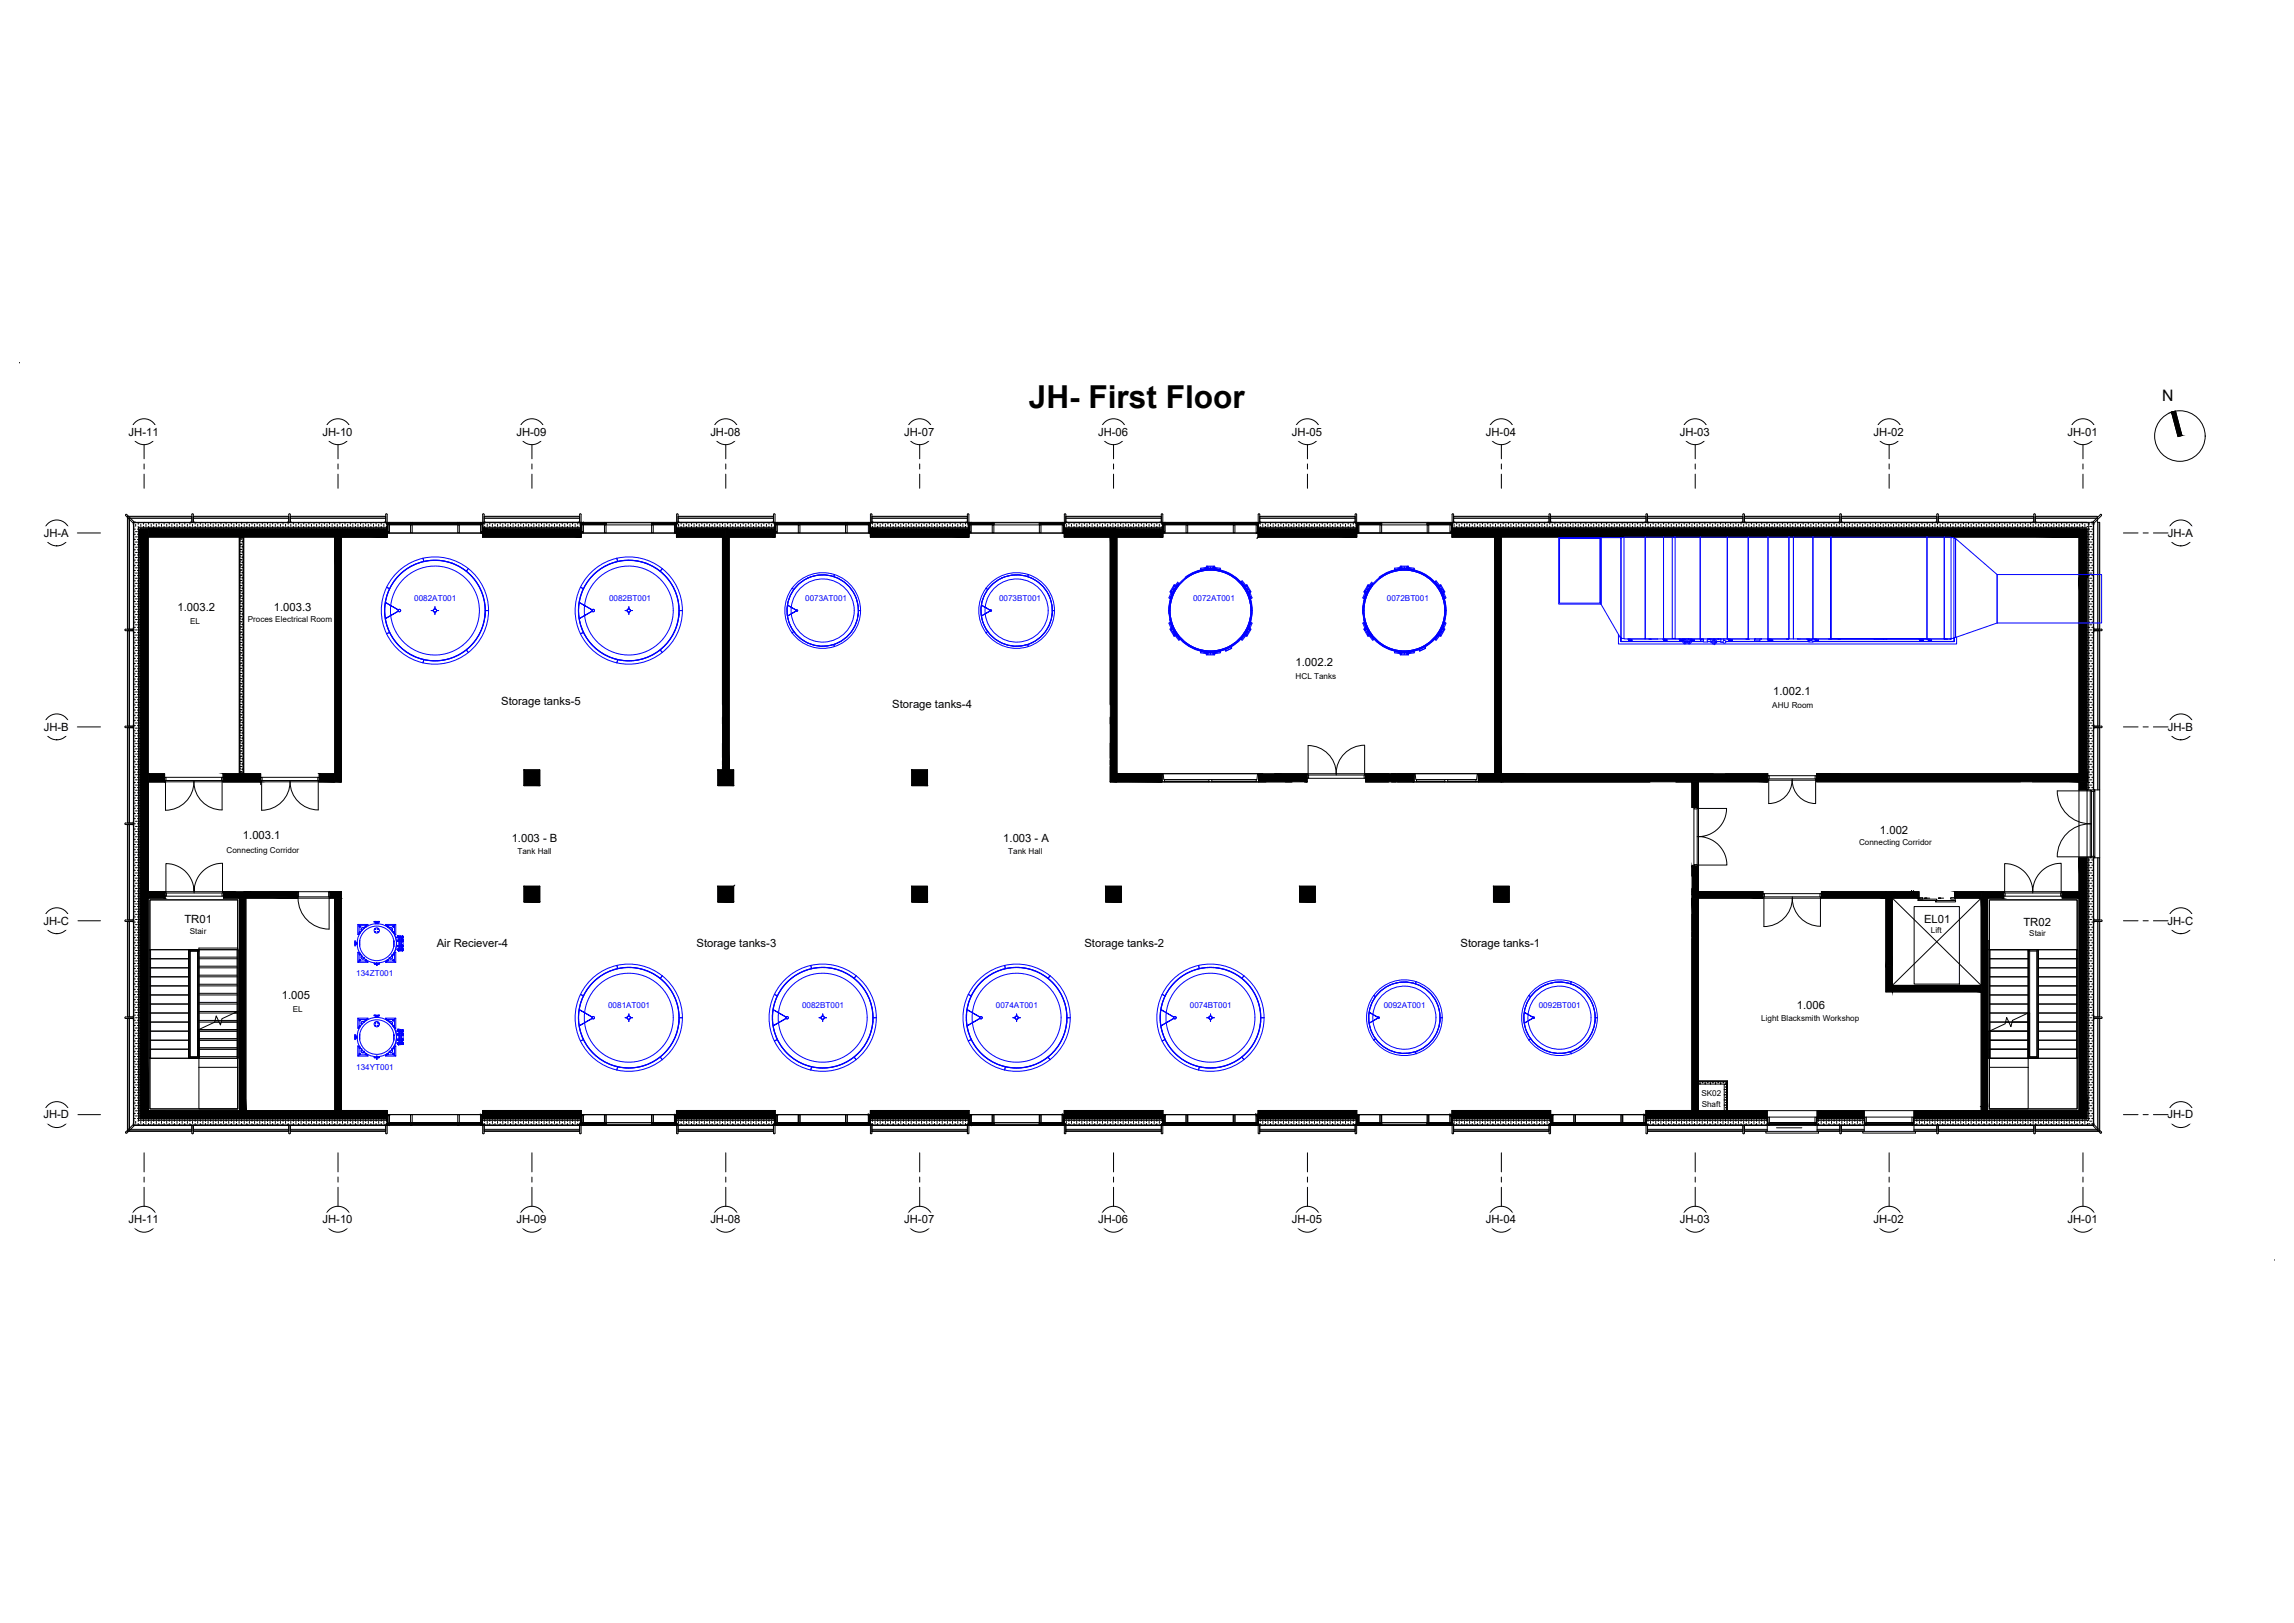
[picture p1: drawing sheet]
<svg xmlns="http://www.w3.org/2000/svg" width="1189mm" height="841mm" viewBox="0 0 1189 841" stroke-linecap="round" stroke-linejoin="round" font-family="sans-serif">
<defs><g id="words">
<text font-size="16.4" x="533" y="212">JH- First Floor</text>
<text font-size="8.2" x="1120" y="208">N</text>
<g font-size="5.8">
<text x="67" y="226">JH-11</text>
<text x="167" y="226">JH-10</text>
<text x="268" y="226">JH-09</text>
<text x="368" y="226">JH-08</text>
<text x="469" y="226">JH-07</text>
<text x="569" y="226">JH-06</text>
<text x="670" y="226">JH-05</text>
<text x="770" y="226">JH-04</text>
<text x="871" y="226">JH-03</text>
<text x="971" y="226">JH-02</text>
<text x="1071" y="226">JH-01</text>
<text x="23" y="278">JH-A</text>
<text x="1123" y="278">JH-A</text>
<text x="92" y="316">1.003.2</text>
<text x="142" y="316">1.003.3</text>
<text x="671" y="345">1.002.2</text>
<text x="260" y="365">Storage tanks-5</text>
<text x="919" y="360">1.002.1</text>
<text x="462" y="367">Storage tanks-4</text>
<text x="23" y="379">JH-B</text>
<text x="1123" y="379">JH-B</text>
<text x="126" y="435">1.003.1</text>
<text x="265" y="436">1.003 - B</text>
<text x="520" y="436">1.003 - A</text>
<text x="974" y="432">1.002</text>
<text x="22" y="479">JH-C</text>
<text x="96" y="478">TR01</text>
<text x="997" y="478">EL01</text>
<text x="1049" y="480">TR02</text>
<text x="1123" y="479">JH-C</text>
<text x="226" y="491">Air Reciever-4</text>
<text x="361" y="491">Storage tanks-3</text>
<text x="562" y="491">Storage tanks-2</text>
<text x="757" y="491">Storage tanks-1</text>
<text x="146" y="518">1.005</text>
<text x="931" y="523">1.006</text>
<text x="22" y="580">JH-D</text>
<text x="1123" y="580">JH-D</text>
<text x="67" y="634">JH-11</text>
<text x="167" y="634">JH-10</text>
<text x="268" y="634">JH-09</text>
<text x="368" y="634">JH-08</text>
<text x="469" y="634">JH-07</text>
<text x="569" y="634">JH-06</text>
<text x="670" y="634">JH-05</text>
<text x="770" y="634">JH-04</text>
<text x="871" y="634">JH-03</text>
<text x="971" y="634">JH-02</text>
<text x="1071" y="634">JH-01</text>
</g>
<g font-size="4.2" fill="#00f">
<text x="215" y="311">0082AT001</text>
<text x="316" y="311">0082BT001</text>
<text x="417" y="311">0073AT001</text>
<text x="518" y="311">0073BT001</text>
<text x="618" y="311">0072AT001</text>
<text x="719" y="311">0072BT001</text>
<text x="185" y="506">134ZT001</text>
<text x="315" y="522">0081AT001</text>
<text x="416" y="522">0082BT001</text>
<text x="516" y="522">0074AT001</text>
<text x="617" y="522">0074BT001</text>
<text x="717" y="522">0092AT001</text>
<text x="797" y="522">0092BT001</text>
<text x="185" y="554">134YT001</text>
</g>
<g font-size="4.2">
<text x="99" y="324">EL</text>
<text x="128" y="322">Proces Electrical Room</text>
<text x="671" y="352">HCL Tanks</text>
<text x="919" y="367">AHU Room</text>
<text x="963" y="438">Connecting Corridor</text>
<text x="117" y="442">Connecting Corridor</text>
<text x="268" y="443">Tank Hall</text>
<text x="523" y="443">Tank Hall</text>
<text x="98" y="484">Stair</text>
<text x="1001" y="483">Lift</text>
<text x="1052" y="485">Stair</text>
<text x="152" y="524">EL</text>
<text x="913" y="529">Light Blacksmith Workshop</text>
<text x="882" y="568">SK02</text>
<text x="882" y="573">Shaft</text>
</g>
</g></defs>
<!-- layer: A-WALL-PATT -->
<g fill="#000" stroke="#000" stroke-width=".52">
<path d="M351 274h25zM552 274h25zM753 274h324z"/>
<path d="M73 274l4 302v-302zM73 274l4 302h-4z"/>
<path d="M173 278l4 127v-127zM173 278l4 127h-4z"/>
<path d="M77 274l124 4v-4zM77 274l124 4h-124z"/>
<path d="M250 274l51 4v-4zM250 274l51 4h-51z"/>
<path d="M351 274l25 4v-4zM351 274l25 4h-25z"/>
<path d="M374 278l4 121v-121zM374 278l4 121h-4z"/>
<path d="M376 274l26 4v-4zM376 274l26 4h-26z"/>
<path d="M451 274l51 3v-3zM451 274l51 3h-51z"/>
<path d="M451 277l51 1v-1zM451 277l51 1h-51z"/>
<path d="M552 274l25 4v-4zM552 274l25 4h-25z"/>
<path d="M575 278l4 127v-127zM575 278l4 127h-4z"/>
<path d="M577 274l26 4v-4zM577 274l26 4h-26z"/>
<path d="M652 274l51 3v-3zM652 274l51 3h-51z"/>
<path d="M652 277l51 1v-1zM652 277l51 1h-51z"/>
<path d="M775 278l3 123v-123zM775 278l3 123h-3z"/>
<path d="M753 274l324 4v-4zM753 274l324 4h-324z"/>
<path d="M1077 274l5 25v-25zM1077 274l5 25h-5z"/>
<path d="M1077 299l5 106v-106zM1077 299l5 106h-5z"/>
<path d="M77 401l8 4v-4zM77 401l8 4h-8z"/>
<path d="M116 401l19 4v-4zM116 401l19 4h-19z"/>
<path d="M165 401l8 4v-4zM165 401l8 4h-8z"/>
<path d="M165 405h8zM165 405h8z"/>
<path d="M173 405h4zM173 405h4z"/>
<path d="M575 405h4zM575 405h4z"/>
<path d="M579 401l23 4v-4zM579 401l23 4h-23z"/>
<path d="M579 405h23zM579 405h23z"/>
<path d="M652 401l25 4v-4zM652 401l25 4h-25z"/>
<path d="M708 401l25 4v-4zM708 401l25 4h-25z"/>
<path d="M766 401l12 4v-4zM766 401l12 4h-12z"/>
<path d="M877 405l3 13v-13zM877 405l3 13h-3z"/>
<path d="M778 401l138 4v-4zM778 401l138 4h-138z"/>
<path d="M941 401l136 4v-4zM941 401l136 4h-136z"/>
<path d="M1077 405l5 4v-4zM1077 405l5 4h-5z"/>
<path d="M877 449l3 13v-13zM877 449l3 13h-3z"/>
<path d="M1077 445l5 131v-131zM1077 445l5 131h-5z"/>
<path d="M77 462l9 3v-3zM77 462l9 3h-9z"/>
<path d="M124 465l3 111v-111zM124 465l3 111h-3z"/>
<path d="M116 462l38 2v-2zM116 462l38 2h-38z"/>
<path d="M116 464l38 1v-1zM116 464l38 1h-38z"/>
<path d="M171 462l6 3v-3zM171 462l6 3h-6z"/>
<path d="M173 465l4 111v-111zM173 465l4 111h-4z"/>
<path d="M877 465l3 111v-111zM877 465l3 111h-3z"/>
<path d="M877 462l37 2v-2zM877 462l37 2h-37z"/>
<path d="M877 464l37 1v-1zM877 464l37 1h-37z"/>
<path d="M944 462l33 3v-3zM944 462l33 3h-33z"/>
<path d="M977 462l4 38v-38zM977 462l4 38h-4z"/>
<path d="M981 462l14 3v-3zM981 462l14 3h-14z"/>
<path d="M1013 462l14 3v-3zM1013 462l14 3h-14z"/>
<path d="M1027 465l3 108v-108zM1027 465l3 108h-3z"/>
<path d="M1027 462l11 3v-3zM1027 462l11 3h-11z"/>
<path d="M1069 462l8 3v-3zM1069 462l8 3h-8z"/>
<path d="M977 500l4 14v-14zM977 500l4 14h-4z"/>
<path d="M981 511l46 3v-3zM981 511l46 3h-46z"/>
<path d="M73 576l128 4v-4zM73 576l128 4h-128z"/>
<path d="M250 576l51 4v-4zM250 576l51 4h-51z"/>
<path d="M351 576l51 4v-4zM351 576l51 4h-51z"/>
<path d="M451 576l51 4v-4zM451 576l51 4h-51z"/>
<path d="M552 576l51 4v-4zM552 576l51 4h-51z"/>
<path d="M652 576l51 4v-4zM652 576l51 4h-51z"/>
<path d="M753 576l51 4v-4zM753 576l51 4h-51z"/>
<path d="M853 576l63 4v-4zM853 576l63 4h-63z"/>
<path d="M942 576l24 4v-4zM942 576l24 4h-24z"/>
<path d="M1027 573l3 3v-3zM1027 573l3 3h-3z"/>
<path d="M992 576l90 4v-4zM992 576l90 4h-90z"/>
</g>
<!-- layer: I-WALL -->
<g fill="none" stroke="#000" stroke-width=".52">
<path d="M124 278v123M126 278v123M173 278v123h-8v2M177 278v127h-12M374 278v87M378 278v121M575 278v87M579 278v123h23M775 278v123h-9v4h89M778 278v123h110M374 372v27M575 372v33h27"/>
<path d="M77 401h8v2M77 405h8M116 403v-2h19v2M116 405h19M602 401v4M652 405h18M652 401h2M652 401v4M660 401h17M677 403v2h-1M708 403v2h12M708 401h12"/>
<path d="M721 405h12M721 401h12M733 401v4M869 405h8v13h1M894 401h22v1M916 404v1h-36v13M941 404v1h106M1053 405h24M1077 401h-136v1M878 449h-1v5M880 449v13h34v1M77 462h9"/>
<path d="M86 464v1h-9M116 464v1h8v111M116 462h4M126 462h28M154 465h-27v111M171 465h2v111M171 462h6v114M877 460v116M914 465h-34v111M944 465h33v49h50v62M1038 464v1h-8v111M1038 462h-25v3h14v46h-46v-46h14v-3h-51v1"/>
<path d="M1069 464v1h8M1069 462h8M880 560h15v16h-1v-14h-14"/>
</g>
<!-- layer: A-DOOR -->
<g fill="none" stroke="#000" stroke-width=".52">
<path d="M678 386a15 15 0 0 1 14 15 15 15 0 0 1 15-15v15h-29zM85 403h1v2h-1zM86 403h29M86 404h29M101 404v1M115 403h1v2l-1-1zM115 420v-15h-29v15a15 15 0 0 0 14-15 15 15 0 0 0 15 15M135 403h1v2h-1zM136 405h29v15a15 15 0 0 1-15-15 15 15 0 0 1-14 15zM136 403h29M136 404h29M150 404v1"/>
<path d="M165 403v2v-1zM677 401l1 1v1h-1zM678 403h29M678 402h29M692 401v1M707 401h1v2h-1zM878 418h2v1h-2zM878 419v29M880 419v29M880 419h15a15 15 0 0 1-15 15 15 15 0 0 1 15 14h-15zM916 402h1v2h-1zM917 404h24v12a12 12 0 0 1-12-12 12 12 0 0 1-12 12z"/>
<path d="M917 402h24M917 404h24M929 404h.1M941 402v2zM1066 410h17v34h-17a17 17 0 0 1 17-17 17 17 0 0 1-17-17zM1083 409h3v1h-2zM1084 410v34M1086 410v34M880 434h.1M1083 427h1M86 448a15 15 0 0 1 15 14 15 15 0 0 1 14-15v15h-29zM878 448h2v1h-2z"/>
<path d="M1039 448a15 15 0 0 1 14 14 15 15 0 0 1 15-15v15h-29zM1083 444h3v1h-3zM86 462v1v1zM86 464h29M86 463h29M101 462v1M115 462h1v2h-1zM154 462h1l-1 3zM154 465h17v16a16 16 0 0 1-17-16zM155 462h15M155 465h15M170 462h1v3h-1z"/>
<path d="M914 463v2zM914 465h29v15a15 15 0 0 1-14-15 15 15 0 0 1-15 15zM914 463h29M914 465h29M929 465h.1M943 463h1v2h-1zM990 462h2M991 462h1M991 462h.1M992 462h.1M992 470h23v40h-23zM994 466h10v1h-10z"/>
<path d="M995 465h2v1h-3v-1M997 465h3M999 465h-2h2M1003 467h10h-10zM1005 465h2M1006 465h-1h1M1013 465h-2v1h2v-1M1038 462l1 1v1h-1zM1039 464h29M1039 463h29M1053 462v1M1068 462h1v2h-1z"/>
</g>
<!-- layer: S-COLS -->
<g fill="#000" stroke="#000" stroke-width=".52">
<path d="M272 399l8 8v-8zM272 399l8 8h-8z"/>
<path d="M372 399l8 8v-8zM372 399l8 8h-8z"/>
<path d="M473 399l8 8v-8zM473 399l8 8h-8z"/>
<path d="M272 407h8zM272 407h8z"/>
<path d="M372 407h8zM372 407h8z"/>
<path d="M473 407h8zM473 407h8z"/>
<path d="M272 459l8 8v-8zM272 459l8 8h-8z"/>
<path d="M372 459l8 8v-8zM372 459l8 8h-8z"/>
<path d="M473 459l8 8v-8zM473 459l8 8h-8z"/>
<path d="M573 459l8 8v-8zM573 459l8 8h-8z"/>
<path d="M674 459l8 8v-8zM674 459l8 8h-8z"/>
<path d="M774 459l8 8v-8zM774 459l8 8h-8z"/>
<path d="M272 467h8zM272 467h8z"/>
<path d="M372 467h8zM372 467h8z"/>
<path d="M473 467h8zM473 467h8z"/>
<path d="M573 467h8zM573 467h8z"/>
<path d="M674 467h8zM674 467h8z"/>
<path d="M774 467h8zM774 467h8z"/>
</g>
<path d="M272 399h8v8h-8zM372 399h8v8h-8zM473 399h8v8h-8zM272 459h8v8h-8zM372 459h8v8h-8zM473 459h8v8h-8zM573 459h8v8h-8zM674 459h8v8h-8zM774 459h8v8h-8z" fill="none" stroke="#000" stroke-width=".52"/>
<!-- layer: A-WALL-PATT -->
<g fill="none" stroke="#000" stroke-width=".52">
<path d="M69 271h.1M69 274h1M69 277h1M69 280h1M69 273h.1M69 276h.1M69 279h.1M70 276h1M70 278h1M70 272v1M71 274h1M71 277h1"/>
<path d="M71 280h1M72 271v1M72 273h.1M72 271h.1M72 276h1M72 278h1M73 272v1M73 274h.1M74 271v1M74 273v1M75 271h.1M76 272v1"/>
<path d="M76 274h.1M77 271v1M77 273v1M78 271h.1M78 272v1M78 274h.1M80 271v1M80 273v1M81 271h.1M81 272v1M81 274h.1M82 271v1"/>
<path d="M82 273v1M84 272v1M84 274h.1M84 271h.1M85 271v1M85 273v1M86 272v1M86 274h.1M87 271h.1M88 271v1M88 273v1M89 272v1"/>
<path d="M89 274h.1M90 271h.1M90 271v1M90 273v1M92 272v1M92 274h.1M93 271v1M93 273v1M94 272v1M94 274h.1M96 271h.1M96 271v1"/>
<path d="M96 273v1M97 272v1M97 274h.1M98 271v1M98 273v1M99 271h.1M100 272v1M100 274h.1M101 271v1M101 273v1M102 271h.1M102 272v1"/>
<path d="M102 274h.1M104 271v1M104 273v1M105 271h.1M105 272v1M105 274h.1M106 271v1M106 273v1M107 271h1M108 272v1M108 274h.1M109 271v1"/>
<path d="M109 273v1M110 271h1M110 272v1M110 274h.1M112 271v1M112 273v1M113 272v1M113 274h.1M113 271h1M115 271v1M115 273v1M116 272v1"/>
<path d="M116 274h.1M116 271h1M117 271v1M117 273v1M119 272v1M119 274h.1M119 271h1M120 271v1M120 273v1M121 272v1M121 274h.1M122 271l1 1"/>
<path d="M123 273v1M124 272v1M124 274h.1M124 279h1M125 273v1M126 271l-1 1M127 272v1M127 274h.1M128 271v1M128 273v1M128 271h1M129 272v1"/>
<path d="M129 274h.1M131 271v1M131 273v1M131 271h.1M132 272v1M132 274h.1M133 271v1M133 273v1M134 271h.1M135 272v1M135 274h.1M136 271v1"/>
<path d="M136 273v1M137 271h.1M137 272v1M137 274h.1M139 271v1M139 273v1M140 272v1M140 274h.1M140 271h.1M141 271v1M141 273v1M143 272v1"/>
<path d="M143 274h.1M143 271h.1M144 271v1M144 273v1M145 272v1M145 274h.1M146 271h.1M147 271v1M147 273v1M148 272v1M148 274h.1M149 271h.1"/>
<path d="M149 271v1M149 273v1M151 272v1M151 274h.1M152 271h.1M152 271v1M152 273v1M153 272v1M153 274h.1M155 273v1M155 271v1M156 272v1"/>
<path d="M156 274h.1M157 271v1M157 273v1M158 271h.1M159 272v1M159 274h.1M160 271v1M160 273v1M161 271h.1M161 272v1M161 274h.1M163 271v1"/>
<path d="M163 273v1M164 271h.1M164 272v1M164 274h.1M165 271v1M165 273v1M167 271h.1M167 272v1M167 274h.1M168 271v1M168 273v1M169 272v1"/>
<path d="M169 274h.1M170 271h.1M171 271v1M171 273v1M172 272v1M172 274h.1M173 271h.1M173 271v1M173 273v1M175 272v1M175 274h.1M176 271h.1"/>
<path d="M176 271v1M176 273v1M178 272v1M178 274h.1M179 271v1M179 273v1M180 272v1M180 274h.1M181 271h1M182 271v1M182 273v1M183 272v1"/>
<path d="M183 274h.1M184 271v1M184 273v1M184 271h1M186 272v1M186 274h.1M187 271v1M187 273v1M187 271h1M188 272v1M188 274h.1M190 271v1"/>
<path d="M190 273v1M190 271h1M191 272v1M191 274h.1M192 271v1M192 273v1M193 271h1M194 272v1M194 274h.1M195 271v1M195 273v1M196 272v1"/>
<path d="M196 274h.1M196 271h1M198 271v1M198 273v1M199 272v1M199 274h.1M199 271h1M200 271v1M200 273v1M251 271v1M251 273v1M253 272v1"/>
<path d="M253 274h.1M253 271h.1M254 271v1M254 273v1M255 272v1M255 274h.1M256 271h.1M257 271v1M257 273v1M258 272v1M258 274h.1M258 271h1"/>
<path d="M259 271v1M259 273v1M261 272v1M261 274h.1M261 271l1 1M262 273v1M263 272v1M263 274h.1M264 271h1M265 271v1M265 273v1M266 272v1"/>
<path d="M266 274h.1M267 271v1M267 273v1M267 271h1M269 272v1M269 274h.1M270 271v1M270 273v1M270 271h1M271 272v1M271 274h.1M273 271v1"/>
<path d="M273 273v1M273 271h1M274 272v1M274 274h.1M275 271v1M275 273v1M276 271h1M277 272v1M277 274h.1M278 271v1M278 273v1M279 271h.1"/>
<path d="M279 272v1M279 274h.1M281 271v1M281 273v1M282 272v1M282 274h.1M282 271h.1M283 271v1M283 273v1M285 272v1M285 274h.1M285 271h.1"/>
<path d="M286 271v1M286 273v1M287 272v1M287 274h.1M288 271h.1M289 271v1M289 273v1M290 272v1M290 274h.1M291 271v1M291 273v1M293 272v1"/>
<path d="M293 274h.1M294 273v1M294 271v1M295 272v1M295 274h.1M297 271v1M297 273v1M297 271h.1M298 272v1M298 274h.1M299 271v1M299 273v1"/>
<path d="M300 271h.1M301 272v1M301 274h.1M352 272v1M352 274h.1M353 271v1M353 273v1M353 271h1M354 272v1M354 274h.1M356 271v1M356 273v1"/>
<path d="M356 271h.1M357 272v1M357 274h.1M358 271v1M358 273v1M359 271h.1M360 272v1M360 274h.1M361 271v1M361 273v1M362 271h.1M362 272v1"/>
<path d="M362 274h.1M364 271v1M364 273v1M365 271h.1M365 272v1M365 274h.1M366 271v1M366 273v1M368 272v1M368 274h.1M368 271h.1M369 271v1"/>
<path d="M369 273v1M370 272v1M370 274h.1M371 271h.1M372 271v1M372 273v1M373 272v1M373 274h.1M374 271h.1M374 271v1M374 273v1M376 272v1"/>
<path d="M376 274h.1M377 271v1M377 273v1M378 272v1M378 274h.1M380 273v1M380 271v1M381 272v1M381 274h.1M382 271v1M382 273v1M383 271h.1"/>
<path d="M384 272v1M384 274h.1M385 271v1M385 273v1M386 271h.1M387 272v1M387 274h.1M388 271v1M388 273v1M389 271h.1M389 272v1M389 274h.1"/>
<path d="M391 271v1M391 273v1M392 271h.1M392 272v1M392 274h.1M393 271v1M393 273v1M395 272v1M395 274h.1M395 271h.1M396 271v1M396 273v1"/>
<path d="M397 272v1M397 274h.1M398 271h.1M399 271v1M399 273v1M400 272v1M400 274h.1M401 271h.1M401 271v1M401 273v1M451 271h.1M452 271v1"/>
<path d="M452 273v1M453 272v1M453 274h.1M454 271h.1M455 271v1M455 273v1M456 272v1M456 274h.1M457 271h.1M457 271v1M457 273v1M459 272v1"/>
<path d="M459 274h.1M460 271h.1M460 271v1M460 273v1M462 272v1M462 274h.1M463 273v1M463 271v1M464 272v1M464 274h.1M466 271v1M466 273v1"/>
<path d="M466 271h.1M467 272v1M467 274h.1M468 271v1M468 273v1M469 271h.1M470 272v1M470 274h.1M471 271v1M471 273v1M472 271h.1M472 272v1"/>
<path d="M472 274h.1M474 271v1M474 273v1M475 271h.1M475 272v1M475 274h.1M476 271v1M476 273v1M478 271h.1M478 272v1M478 274h.1M479 271v1"/>
<path d="M479 273v1M480 272v1M480 274h.1M481 271h.1M482 271v1M482 273v1M483 272v1M483 274h.1M483 271h1M484 271v1M484 273v1M486 272v1"/>
<path d="M486 274h.1M486 271h1M487 271v1M487 273v1M488 272v1M488 274h.1M489 271l1 1M490 273v1M491 272v1M491 274h.1M492 273v1M493 271l-1 1"/>
<path d="M494 272v1M494 274h.1M495 271v1M495 273v1M495 271h1M496 272v1M496 274h.1M498 271v1M498 273v1M498 271h1M499 272v1M499 274h.1"/>
<path d="M500 271v1M500 273v1M501 271h1M502 272v1M502 274h.1M552 271h.1M553 272v1M553 274h.1M554 271v1M554 273v1M555 271h.1M555 272v1"/>
<path d="M555 274h.1M557 271v1M557 273v1M557 271h1M558 272v1M558 274h.1M559 271v1M559 273v1M560 271h1M561 272v1M561 274h.1M562 271v1"/>
<path d="M562 273v1M563 272v1M563 274h.1M563 271h1M565 271v1M565 273v1M566 272v1M566 274h.1M566 271h1M567 271v1M567 273v1M569 272v1"/>
<path d="M569 274h.1M569 271h1M570 271v1M570 273v1M571 272v1M571 274h.1M572 271h1M573 271v1M573 273v1M574 272v1M574 274h.1M575 271h1"/>
<path d="M575 271v1M575 273v1M577 272v1M577 274h.1M578 271v1M578 273v1M578 271h.1M579 272v1M579 274h.1M581 271v1M581 273v1M581 271h.1"/>
<path d="M582 272v1M582 274h.1M583 271v1M583 273v1M584 271h.1M585 272v1M585 274h.1M586 271v1M586 273v1M587 271h.1M587 272v1M587 274h.1"/>
<path d="M589 271v1M589 273v1M590 271h.1M590 272v1M590 274h.1M591 271v1M591 273v1M593 272v1M593 274h.1M593 271h.1M594 271v1M594 273v1"/>
<path d="M596 272v1M596 274h.1M596 271h.1M597 271v1M597 273v1M598 272v1M598 274h.1M599 271h.1M600 271v1M600 273v1M601 272v1M601 274h.1"/>
<path d="M602 271v1M602 273v1M652 271h1M653 271v1M653 273v1M654 272v1M654 274h.1M655 271h.1M656 271v1M656 273v1M657 272v1M657 274h.1"/>
<path d="M658 271v1M658 273v1M660 272v1M660 274h.1M661 271h.1M661 271v1M661 273v1M662 272v1M662 274h.1M664 271v1M664 273v1M664 271h.1"/>
<path d="M665 272v1M665 274h.1M666 271v1M666 273v1M667 271h.1M668 272v1M668 274h.1M669 271v1M669 273v1M670 271h.1M671 272v1M671 274h.1"/>
<path d="M672 271v1M672 273v1M673 271h.1M673 272v1M673 274h.1M675 271v1M675 273v1M676 271h.1M676 272v1M676 274h.1M677 271v1M677 273v1"/>
<path d="M679 272v1M679 274h.1M679 271h.1M680 271v1M680 273v1M681 272v1M681 274h.1M682 271h.1M683 271v1M683 273v1M684 272v1M684 274h.1"/>
<path d="M685 271h.1M685 271v1M685 273v1M687 272v1M687 274h.1M688 271v1M688 273v1M689 272v1M689 274h.1M691 271v1M691 273v1M691 271h.1"/>
<path d="M692 272v1M692 274h.1M693 271v1M693 273v1M694 271h.1M695 272v1M695 274h.1M696 271v1M696 273v1M697 271h.1M697 272v1M697 274h.1"/>
<path d="M699 271v1M699 273v1M700 271h.1M700 272v1M700 274h.1M701 271v1M701 273v1M703 271h.1M703 272v1M703 274h.1M753 271h.1M754 272v1"/>
<path d="M754 274h.1M755 271v1M755 273v1M756 271h.1M756 272v1M756 274h.1M758 271v1M758 273v1M759 271h.1M759 272v1M759 274h.1M760 271v1"/>
<path d="M760 273v1M762 272v1M762 274h.1M762 271h.1M763 271v1M763 273v1M764 272v1M764 274h.1M765 271h.1M766 271v1M766 273v1M767 272v1"/>
<path d="M767 274h.1M768 271h.1M768 271v1M768 273v1M770 272v1M770 274h.1M771 271v1M771 273v1M772 272v1M772 274h.1M774 273v1M774 271v1"/>
<path d="M775 272v1M775 274h.1M776 271v1M776 273v1M777 271h.1M778 272v1M778 274h.1M779 271v1M779 273v1M780 271h.1M780 272v1M780 274h.1"/>
<path d="M782 271v1M782 273v1M782 271h1M783 272v1M783 274h.1M784 271v1M784 273v1M785 271h1M786 272v1M786 274h.1M787 271v1M787 273v1"/>
<path d="M788 272v1M788 274h.1M788 271h1M790 271v1M790 273v1M791 272v1M791 274h.1M791 271h1M792 271v1M792 273v1M794 272v1M794 274h.1"/>
<path d="M794 271h1M795 271v1M795 273v1M796 272v1M796 274h.1M797 271h1M798 271v1M798 273v1M799 272v1M799 274h.1M800 271h1M800 271v1"/>
<path d="M800 273v1M802 272v1M802 274h.1M803 273v1M803 271v1M805 272v1M805 274h.1M806 271v1M806 273v1M806 271h.1M807 272v1M807 274h.1"/>
<path d="M809 271v1M809 273v1M809 271h.1M810 272v1M810 274h.1M811 271v1M811 273v1M812 271h.1M813 272v1M813 274h.1M814 271v1M814 273v1"/>
<path d="M815 271h.1M815 272v1M815 274h.1M817 271v1M817 273v1M818 272v1M818 274h.1M818 271h.1M819 271v1M819 273v1M821 272v1M821 274h.1"/>
<path d="M821 271h.1M822 271v1M822 273v1M823 272v1M823 274h.1M824 271h.1M825 271v1M825 273v1M826 272v1M826 274h.1M827 271v1M827 273v1"/>
<path d="M829 272v1M829 274h.1M830 271h.1M830 271v1M830 273v1M831 272v1M831 274h.1M833 271v1M833 273v1M833 271h.1M834 272v1M834 274h.1"/>
<path d="M835 271v1M835 273v1M836 271h.1M837 272v1M837 274h.1M838 271v1M838 273v1M839 271h.1M839 272v1M839 274h.1M841 271v1M841 273v1"/>
<path d="M842 271h.1M842 272v1M842 274h.1M843 271v1M843 273v1M845 271h.1M845 272v1M845 274h.1M846 271v1M846 273v1M847 272v1M847 274h.1"/>
<path d="M848 271h.1M849 271v1M849 273v1M850 272v1M850 274h.1M851 271h.1M851 271v1M851 273v1M853 272v1M853 274h.1M854 271h.1M854 271v1"/>
<path d="M854 273v1M855 272v1M855 274h.1M856 271l1 1M857 273v1M858 272v1M858 274h.1M859 273v1M860 271l-1 1M861 272v1M861 274h.1M862 271v1"/>
<path d="M862 273v1M862 271h1M863 272v1M863 274h.1M865 271v1M865 273v1M865 271h1M866 272v1M866 274h.1M867 271v1M867 273v1M868 271h1"/>
<path d="M869 272v1M869 274h.1M870 271v1M870 273v1M871 271h1M871 272v1M871 274h.1M873 271v1M873 273v1M874 272v1M874 274h.1M874 271h1"/>
<path d="M875 271v1M875 273v1M877 272v1M877 274h.1M877 271h1M878 271v1M878 273v1M880 272v1M880 274h.1M880 271h.1M881 271v1M881 273v1"/>
<path d="M882 272v1M882 274h.1M883 271h.1M884 271v1M884 273v1M885 272v1M885 274h.1M886 271h.1M886 271v1M886 273v1M888 272v1M888 274h.1"/>
<path d="M889 273v1M889 271v1M890 272v1M890 274h.1M892 271v1M892 273v1M892 271h.1M893 272v1M893 274h.1M894 271v1M894 273v1M895 271h.1"/>
<path d="M896 272v1M896 274h.1M897 271v1M897 273v1M898 271h.1M898 272v1M898 274h.1M900 271v1M900 273v1M901 271h.1M901 272v1M901 274h.1"/>
<path d="M902 271v1M902 273v1M904 272v1M904 274h.1M904 271h.1M905 271v1M905 273v1M906 272v1M906 274h.1M907 271h.1M908 271v1M908 273v1"/>
<path d="M909 272v1M909 274h.1M910 271h.1M910 271v1M910 273v1M912 272v1M912 274h.1M913 271v1M913 273v1M914 272v1M914 274h.1M916 273v1"/>
<path d="M916 271v1M917 272v1M917 274h.1M918 271v1M918 273v1M919 271h.1M920 272v1M920 274h.1M921 271v1M921 273v1M922 271h.1M922 272v1"/>
<path d="M922 274h.1M924 271v1M924 273v1M925 271h.1M925 272v1M925 274h.1M926 271v1M926 273v1M928 271h.1M928 272v1M928 274h.1M929 271v1"/>
<path d="M929 273v1M930 272v1M930 274h.1M930 271h1M932 271v1M932 273v1M933 272v1M933 274h.1M933 271h1M934 271v1M934 273v1M936 272v1"/>
<path d="M936 274h.1M936 271h1M937 271v1M937 273v1M938 272v1M938 274h.1M939 271h1M940 271v1M940 273v1M941 272v1M941 274h.1M942 273v1"/>
<path d="M943 271l-1 1M944 272v1M944 274h.1M945 271v1M945 273v1M945 271h1M946 272v1M946 274h.1M948 271v1M948 273v1M948 271h1M949 272v1"/>
<path d="M949 274h.1M951 271v1M951 273v1M951 271h1M952 272v1M952 274h.1M953 271v1M953 273v1M954 271h.1M955 272v1M955 274h.1M956 271v1"/>
<path d="M956 273v1M957 271h.1M957 272v1M957 274h.1M959 271v1M959 273v1M960 272v1M960 274h.1M960 271h.1M961 271v1M961 273v1M963 272v1"/>
<path d="M963 274h.1M963 271h.1M964 271v1M964 273v1M965 272v1M965 274h.1M966 271h.1M967 271v1M967 273v1M968 272v1M968 274h.1M969 271h.1"/>
<path d="M969 271v1M969 273v1M971 272v1M971 274h.1M972 273v1M972 271v1M973 272v1M973 274h.1M975 271v1M975 273v1M975 271h.1M976 272v1"/>
<path d="M976 274h.1M977 271v1M977 273v1M978 271h.1M979 272v1M979 274h.1M980 271v1M980 273v1M981 271h.1M981 272v1M981 274h.1M983 271v1"/>
<path d="M983 273v1M984 271h.1M984 272v1M984 274h.1M985 271v1M985 273v1M987 272v1M987 274h.1M987 271h.1M988 271v1M988 273v1M989 272v1"/>
<path d="M989 274h.1M990 271h.1M991 271v1M991 273v1M992 272v1M992 274h.1M993 271h.1M993 271v1M993 273v1M995 272v1M995 274h.1M996 271v1"/>
<path d="M996 273v1M997 272v1M997 274h.1M999 271v1M999 273v1M1000 272v1M1000 274h.1M1001 271v1M1001 273v1M1002 271h.1M1003 272v1M1003 274h.1"/>
<path d="M1004 271v1M1004 273v1M1005 271h.1M1005 272v1M1005 274h.1M1007 271v1M1007 273v1M1007 271h1M1008 272v1M1008 274h.1M1009 271v1M1009 273v1"/>
<path d="M1010 271h1M1011 272v1M1011 274h.1M1012 271v1M1012 273v1M1013 271h1M1014 272v1M1014 274h.1M1015 271v1M1015 273v1M1016 272v1M1016 274h.1"/>
<path d="M1016 271h1M1018 271v1M1018 273v1M1019 272v1M1019 274h.1M1019 271h1M1020 271v1M1020 273v1M1022 272v1M1022 274h.1M1022 271h1M1023 271v1"/>
<path d="M1023 273v1M1024 272v1M1024 274h.1M1025 271l1 1M1026 273v1M1027 272v1M1027 274h.1M1028 273v1M1028 271v1M1030 272v1M1030 274h.1M1031 271v1"/>
<path d="M1031 273v1M1031 271h.1M1032 272v1M1032 274h.1M1034 271v1M1034 273v1M1034 271h.1M1035 272v1M1035 274h.1M1036 271v1M1036 273v1M1037 271h.1"/>
<path d="M1038 272v1M1038 274h.1M1039 271v1M1039 273v1M1040 271h.1M1040 272v1M1040 274h.1M1042 271v1M1042 273v1M1043 272v1M1043 274h.1M1043 271h.1"/>
<path d="M1044 271v1M1044 273v1M1046 272v1M1046 274h.1M1046 271h.1M1047 271v1M1047 273v1M1048 272v1M1048 274h.1M1049 271h.1M1050 271v1M1050 273v1"/>
<path d="M1051 272v1M1051 274h.1M1052 271h.1M1052 271v1M1052 273v1M1054 272v1M1054 274h.1M1055 271h.1M1055 271v1M1055 273v1M1056 272v1M1056 274h.1"/>
<path d="M1058 271v1M1058 273v1M1058 271h.1M1059 272v1M1059 274h.1M1060 271v1M1060 273v1M1061 271h.1M1062 272v1M1062 274h.1M1063 271v1M1063 273v1"/>
<path d="M1064 271h.1M1064 272v1M1064 274h.1M1066 271v1M1066 273v1M1067 271h.1M1067 272v1M1067 274h.1M1068 271v1M1068 273v1M1070 271h.1M1070 272v1"/>
<path d="M1070 274h.1M1071 271v1M1071 273v1M1072 272v1M1072 274h.1M1073 271h.1M1074 271v1M1074 273v1M1075 272v1M1075 274h.1M1076 271h.1M1076 271v1"/>
<path d="M1076 273v1M1078 272v1M1078 274h.1M1079 271h.1M1079 271v1M1079 273v1M1080 272v1M1080 274h.1M1082 271h-1M1082 276h.1M1082 278h.1M1082 273h.1"/>
<path d="M1082 274h1M1082 277h1M1082 280h1M1082 271h1M1083 276h1M1083 278h1M1083 273h1M1084 274h1M1084 277h1M1084 280h1M1084 271h1M1085 276h.1"/>
<path d="M1085 279h.1M1085 273h.1M69 282h1M69 285h1M69 290h1M69 293h1M69 296h1M69 298h1M69 282h.1M69 291h.1M69 294h.1M69 297h.1"/>
<path d="M69 299v1M70 281h1M70 284h1M70 286h1M70 288h-1M70 289h1M70 292h1M70 294h1M70 297h1M70 300h1M71 282h1M71 285h1"/>
<path d="M71 288h1M71 290h1M71 293h1M71 296h1M71 298h1M72 281h1M72 284h1M72 286h1M72 289h1M72 292h1M72 294h1M72 297h1"/>
<path d="M72 300h1M124 299h.1M124 297h.1M124 294h.1M124 291h.1M124 289h.1M124 286h.1M124 283h.1M124 281h.1M124 298h1M124 295h1M124 293h1"/>
<path d="M124 290h1M124 287h1M124 285h1M124 282h1M125 299h1M125 297h1M125 294h1M125 291h1M125 289h1M125 286h1M125 283h1M125 281h1"/>
<path d="M1082 281h.1M1082 284h.1M1082 286h.1M1082 289h.1M1082 292h.1M1082 294h.1M1082 297h.1M1082 282h1M1082 285h1M1082 288h1M1082 290h1M1082 293h1"/>
<path d="M1082 296h1M1082 298h1M1083 281h1M1083 284h1M1083 286h1M1083 289h1M1083 292h1M1083 294h1M1083 297h1M1083 300h1M1084 282h1M1084 288h1"/>
<path d="M1084 290h1M1084 293h1M1084 296h1M1084 298h1M1085 285h-1M1085 297h.1M1085 294h.1M1085 291h.1M1085 282h.1M69 301h1M69 304h1M69 306h1"/>
<path d="M69 309h1M69 312h1M69 314h1M69 317h1M69 320h1M69 302v1M69 305v1M69 308v1M69 311v1M69 314v1M69 317v1M70 302h1"/>
<path d="M70 305h1M70 308h1M70 310h1M70 313h1M70 316h1M70 318h1M71 301h1M71 304h1M71 306h1M71 309h1M71 312h1M71 314h1"/>
<path d="M71 317h1M71 320h1M72 302h1M72 305h1M72 308h1M72 310h1M72 313h1M72 316h1M72 318h1M124 318h.1M124 316h.1M124 313h.1"/>
<path d="M124 310h.1M124 307h.1M124 305h.1M124 302h.1M124 320h1M124 317h1M124 314h1M124 311h1M124 309h1M124 306h1M124 303h1M124 301h1"/>
<path d="M125 318h1M125 316h1M125 313h1M125 310h1M125 307h1M125 305h1M125 302h1M1082 301h1M1082 304h1M1082 306h1M1082 309h1M1082 312h1"/>
<path d="M1082 314h1M1082 317h1M1082 320h1M1083 302h1M1083 305h1M1083 308h1M1083 310h1M1083 313h1M1083 316h1M1083 318h1M1084 301h1M1084 304h1"/>
<path d="M1084 306h1M1084 309h1M1084 312h1M1084 314h1M1084 317h1M1084 320h1M69 322h1M69 325h1M69 328h1M69 330h1M69 333h1M69 336h1"/>
<path d="M69 338h1M69 320h.1M69 323h.1M69 326h.1M69 329h.1M69 332h.1M69 335h.1M69 338h.1M70 321h1M70 324h1M70 326h1M70 329h1"/>
<path d="M70 332h1M70 334h1M70 337h1M70 340h1M71 322h1M71 325h1M71 328h1M71 330h1M71 333h1M71 336h1M71 338h1M72 321h1"/>
<path d="M72 324h1M72 326h1M72 329h1M72 332h1M72 334h1M72 337h1M72 340h1M124 340h.1M124 337h.1M124 334h.1M124 332h.1M124 329h.1"/>
<path d="M124 326h.1M124 324h.1M124 321h.1M124 338h1M124 336h1M124 333h1M124 330h1M124 328h1M124 325h1M124 322h1M125 340h1M125 337h1"/>
<path d="M125 334h1M125 332h1M125 329h1M125 326h1M125 324h1M125 321h1M1082 326h.1M1082 329h.1M1082 332h.1M1082 334h.1M1082 337h.1M1082 340h.1"/>
<path d="M1082 325h1M1082 328h1M1082 330h1M1082 333h1M1082 336h1M1082 338h1M1082 322h1M1083 321h1M1083 324h1M1083 326h1M1083 329h1M1083 332h1"/>
<path d="M1083 334h1M1083 337h1M1083 340h1M1084 322h1M1084 325h1M1084 328h1M1084 330h1M1084 333h1M1084 336h1M1084 338h1M1085 338h.1M1085 335h.1"/>
<path d="M1085 332h.1M1085 329h.1M1085 326h.1M69 341h1M69 347h1M69 349h1M69 352h1M69 355h1M69 357h1M69 360h1M69 347h.1M69 350h.1"/>
<path d="M69 353h.1M69 356h.1M69 359h.1M70 343h1M70 344h-1M70 345h1M70 348h1M70 351h1M70 353h1M70 356h1M70 359h1M71 341h1"/>
<path d="M71 344h1M71 347h1M71 349h1M71 352h1M71 355h1M71 357h1M71 360h1M72 343h1M72 345h1M72 348h1M72 351h1M72 353h1"/>
<path d="M72 356h1M72 359h1M124 358h.1M124 356h.1M124 353h.1M124 350h.1M124 348h.1M124 345h.1M124 342h.1M124 360h1M124 357h1M124 354h1"/>
<path d="M124 352h1M124 349h1M124 346h1M124 344h1M124 341h1M125 358h1M125 356h1M125 353h1M125 350h1M125 348h1M125 345h1M125 342h1"/>
<path d="M1082 343h.1M1082 345h.1M1082 348h.1M1082 351h.1M1082 353h.1M1082 356h.1M1082 359h.1M1082 341h1M1082 344h1M1082 347h1M1082 349h1M1082 352h1"/>
<path d="M1082 355h1M1082 357h1M1082 360h1M1083 343h1M1083 345h1M1083 348h1M1083 351h1M1083 353h1M1083 356h1M1083 359h1M1084 344h1M1084 347h1"/>
<path d="M1084 349h1M1084 352h1M1084 355h1M1084 357h1M1084 360h1M1085 341h-1M1085 359h.1M1085 356h.1M1085 353h.1M1085 350h.1M1085 347h.1M69 373h1"/>
<path d="M69 379v1M69 363h1M69 365h1M69 368h1M69 376h1M69 379h1M69 362h.1M69 365h.1M69 368h.1M69 373v1M69 376v1M70 361h1"/>
<path d="M70 364h1M70 367h1M70 369h1M70 371h-1M70 372h1M70 375h1M70 377h1M71 373h1M71 363h1M71 365h1M71 368h1M71 371h1"/>
<path d="M71 376h1M71 379h1M72 361h1M72 364h1M72 367h1M72 369h1M72 372h1M72 375h1M72 377h1M124 380h.1M124 377h.1M124 374h.1"/>
<path d="M124 372h.1M124 369h.1M124 366h.1M124 364h.1M124 361h.1M124 378h1M124 376h1M124 373h1M124 370h1M124 368h1M124 365h1M124 362h1"/>
<path d="M125 380h1M125 377h1M125 374h1M125 372h1M125 369h1M125 366h1M125 364h1M125 361h1M1082 361h.1M1082 364h.1M1082 367h.1M1082 369h.1"/>
<path d="M1082 372h.1M1082 375h.1M1082 377h.1M1082 373h1M1082 363h1M1082 365h1M1082 368h1M1082 371h1M1082 376h1M1082 379h1M1083 361h1M1083 364h1"/>
<path d="M1083 367h1M1083 369h1M1083 372h1M1083 375h1M1083 377h1M1084 373h1M1084 363h1M1084 365h1M1084 368h1M1084 371h1M1084 376h1M1084 379h1"/>
<path d="M1085 379v1M1085 376v1M1085 373v1M1085 368h.1M1085 365h.1M1085 362h.1M69 388v1M69 385v1M69 382v1M69 381h1M69 384h1M69 387h1"/>
<path d="M69 389h1M69 392h1M69 395h1M69 397h1M69 391v1M69 394v1M70 396h1M70 380h1M70 383h1M70 385h1M70 388h1M70 391h1"/>
<path d="M70 393h1M70 399h1M71 381h1M71 384h1M71 387h1M71 389h1M71 392h1M71 395h1M71 397h1M72 396h1M72 380h1M72 383h1"/>
<path d="M72 385h1M72 388h1M72 391h1M72 393h1M72 399h1M124 399h.1M124 396h.1M124 393h.1M124 391h.1M124 388h.1M124 385h.1M124 382h.1"/>
<path d="M124 400h1M124 397h1M124 395h1M124 392h1M124 389h1M124 387h1M124 384h1M124 381h1M125 399h1M125 396h1M125 393h1M125 391h1"/>
<path d="M125 388h1M125 385h1M125 382h1M1082 396h.1M1082 380h.1M1082 383h.1M1082 385h.1M1082 388h.1M1082 391h.1M1082 393h.1M1082 399h.1M1082 381h1"/>
<path d="M1082 384h1M1082 387h1M1082 389h1M1082 392h1M1082 395h1M1082 397h1M1083 396h1M1083 380h1M1083 383h1M1083 385h1M1083 388h1M1083 391h1"/>
<path d="M1083 393h1M1083 399h1M1084 381h1M1084 384h1M1084 387h1M1084 389h1M1084 392h1M1084 395h1M1085 397h-1M1085 394v1M1085 391v1M1085 388v1"/>
<path d="M1085 385v1M1085 382v1M69 403h1M69 405h1M69 408h1M69 411h1M69 414h1M69 416h1M69 419h1M69 403h.1M69 406h.1M69 409h.1"/>
<path d="M69 412h.1M69 415h.1M69 418h.1M70 400h-1M70 401h1M70 404h1M70 407h1M70 409h1M70 412h1M70 415h1M70 418h1M71 400h1"/>
<path d="M71 403h1M71 405h1M71 408h1M71 411h1M71 414h1M71 416h1M71 419h1M72 401h1M72 404h1M72 407h1M72 409h1M72 412h1"/>
<path d="M72 415h1M72 418h1M1082 401h.1M1082 404h.1M1082 407h.1M1082 400h1M1082 403h1M1082 405h1M1082 408h1M1083 401h1M1083 404h1M1083 407h1"/>
<path d="M1084 400h1M1084 403h1M1084 405h1M1084 408h1M1085 409h.1M1085 406h.1M1085 403h.1M69 422h1M69 424h1M69 430h1M69 432h1M69 435h1"/>
<path d="M69 438h1M69 421h.1M69 424h.1M69 430h.1M69 433h.1M69 436h.1M69 439h.1M70 420h1M70 423h1M70 426h1M70 427h-1M70 428h1"/>
<path d="M70 431h1M70 434h1M70 436h1M70 439h1M71 422h1M71 424h1M71 427h1M71 430h1M71 432h1M71 435h1M71 438h1M72 420h1"/>
<path d="M72 423h1M72 426h1M72 428h1M72 431h1M72 434h1M72 436h1M72 439h1M69 440h1M69 443h1M69 446h1M69 448h1M69 451h1"/>
<path d="M69 453l1 1M69 459h1M69 442h.1M69 445h.1M69 447v1M69 450v1M69 459v1M70 442h1M70 444h1M70 447h1M70 450h1M70 452h1"/>
<path d="M70 455h1M70 456l-1 1M70 458h1M71 440h1M71 443h1M71 446h1M71 448h1M71 451h1M71 454h1M71 456h1M71 459h1M72 442h1"/>
<path d="M72 444h1M72 447h1M72 450h1M72 452h1M72 455h1M72 458h1M1082 447h.1M1082 450h.1M1082 452h.1M1082 455h.1M1082 458h.1M1082 446h1"/>
<path d="M1082 448h1M1082 451h1M1082 454h1M1082 456h1M1082 459h1M1083 447h1M1083 450h1M1083 452h1M1083 455h1M1083 458h1M1084 446h1M1084 448h1"/>
<path d="M1084 451h1M1084 456l1 1M1084 459h1M1085 453l-1 1M1085 459v1M1085 450v1M1085 447v1M1085 445h.1M69 462h1M69 464h1M69 467h1M69 470h1"/>
<path d="M69 472h1M69 475h1M69 478h1M69 462v1M69 465v1M69 468v1M69 471h.1M69 474h.1M69 477h.1M70 460h1M70 463h1M70 466h1"/>
<path d="M70 468h1M70 471h1M70 474h1M70 476h1M70 479h1M71 462h1M71 464h1M71 467h1M71 470h1M71 472h1M71 475h1M71 478h1"/>
<path d="M72 460h1M72 463h1M72 466h1M72 468h1M72 471h1M72 474h1M72 476h1M72 479h1M1082 460h.1M1082 463h.1M1082 466h.1M1082 468h.1"/>
<path d="M1082 471h.1M1082 474h.1M1082 476h.1M1082 479h.1M1082 462h1M1082 464h1M1082 467h1M1082 470h1M1082 472h1M1082 475h1M1082 478h1M1083 460h1"/>
<path d="M1083 463h1M1083 466h1M1083 468h1M1083 471h1M1083 474h1M1083 476h1M1083 479h1M1084 462h1M1084 464h1M1084 467h1M1084 470h1M1084 472h1"/>
<path d="M1084 475h1M1084 478h1M1085 477h.1M1085 474h.1M1085 471h.1M1085 468v1M1085 465v1M1085 462v1M69 480h1M69 483h1M69 486h1M69 489h1"/>
<path d="M69 491h1M69 494h1M69 497h1M69 499h1M69 486h.1M69 489h.1M69 492h.1M69 495h.1M69 498h.1M70 482h1M70 485h1M70 487h1"/>
<path d="M70 490h1M70 493h1M70 495h1M70 498h1M71 480h1M71 483h1M71 486h1M71 489h1M71 491h1M71 494h1M71 497h1M71 499h1"/>
<path d="M72 482h1M72 485h1M72 487h1M72 490h1M72 493h1M72 495h1M72 498h1M1082 482h.1M1082 485h.1M1082 487h.1M1082 490h.1M1082 493h.1"/>
<path d="M1082 495h.1M1082 498h.1M1082 480h1M1082 483h1M1082 486h1M1082 489h1M1082 491h1M1082 494h1M1082 497h1M1082 499h1M1083 482h1M1083 485h1"/>
<path d="M1083 487h1M1083 490h1M1083 493h1M1083 495h1M1083 498h1M1084 486h1M1084 489h1M1084 491h1M1084 494h1M1084 497h1M1084 499h1M1085 480h-1"/>
<path d="M1085 483h-1M1085 498h.1M1085 495h.1M1085 492h.1M1085 489h.1M1085 486h.1M69 502h1M69 505h1M69 507h1M69 510h1M69 515h1M69 518h1"/>
<path d="M69 501h.1M69 504h.1M69 507h.1M69 516h.1M69 518v1M70 501h1M70 503h1M70 506h1M70 509h1M70 511h1M70 513h-1M70 514h1"/>
<path d="M70 517h1M70 519h1M71 502h1M71 505h1M71 507h1M71 510h1M71 513h1M71 515h1M71 518h1M72 501h1M72 503h1M72 506h1"/>
<path d="M72 509h1M72 511h1M72 514h1M72 517h1M72 519h1M1082 501h.1M1082 503h.1M1082 506h.1M1082 509h.1M1082 511h.1M1082 514h.1M1082 517h.1"/>
<path d="M1082 519h.1M1082 502h1M1082 505h1M1082 507h1M1082 510h1M1082 513h1M1082 515h1M1082 518h1M1083 501h1M1083 503h1M1083 506h1M1083 509h1"/>
<path d="M1083 511h1M1083 514h1M1083 517h1M1083 519h1M1084 502h1M1084 505h1M1084 507h1M1084 513h1M1084 515h1M1084 518h1M1085 516h.1M1085 510h-1"/>
<path d="M1085 518v1M1085 507h.1M1085 504h.1M1085 501h.1M69 521h1M69 523h1M69 526h1M69 529h1M69 531h1M69 534h1M69 537h1M69 539h1"/>
<path d="M69 521v1M69 524v1M69 527v1M69 530v1M69 533v1M69 536v1M69 539v1M70 522h1M70 525h1M70 527h1M70 530h1M70 533h1"/>
<path d="M70 535h1M70 538h1M71 521h1M71 523h1M71 526h1M71 529h1M71 531h1M71 534h1M71 537h1M71 539h1M72 522h1M72 525h1"/>
<path d="M72 527h1M72 530h1M72 533h1M72 535h1M72 538h1M1082 522h.1M1082 525h.1M1082 527h.1M1082 530h.1M1082 533h.1M1082 535h.1M1082 538h.1"/>
<path d="M1082 521h1M1082 523h1M1082 526h1M1082 529h1M1082 531h1M1082 534h1M1082 537h1M1082 539h1M1083 522h1M1083 525h1M1083 527h1M1083 530h1"/>
<path d="M1083 533h1M1083 535h1M1083 538h1M1084 521h1M1084 523h1M1084 526h1M1084 529h1M1084 531h1M1084 534h1M1084 537h1M1084 539h1M1085 539v1"/>
<path d="M1085 536v1M1085 533v1M1085 530v1M1085 527v1M1085 524v1M1085 521v1M69 545h1M69 547h1M69 550h1M69 553h1M69 555h1M69 558h1"/>
<path d="M69 545h.1M69 548h.1M69 551h.1M69 554h.1M69 557h.1M69 560h.1M70 541h1M70 542l-1 1M70 543h1M70 546h1M70 549h1M70 551h1"/>
<path d="M70 554h1M70 557h1M70 560h1M71 542h1M71 545h1M71 547h1M71 550h1M71 553h1M71 555h1M71 558h1M72 541h1M72 543h1"/>
<path d="M72 546h1M72 549h1M72 551h1M72 554h1M72 557h1M72 560h1M1082 541h.1M1082 543h.1M1082 546h.1M1082 549h.1M1082 551h.1M1082 554h.1"/>
<path d="M1082 557h.1M1082 560h.1M1082 542h1M1082 545h1M1082 547h1M1082 550h1M1082 553h1M1082 555h1M1082 558h1M1083 541h1M1083 543h1M1083 546h1"/>
<path d="M1083 549h1M1083 551h1M1083 554h1M1083 557h1M1083 560h1M1084 542l1 1M1084 545h1M1084 547h1M1084 550h1M1084 553h1M1084 555h1M1084 558h1"/>
<path d="M1085 551h.1M1085 560h.1M1085 557h.1M1085 554h.1M1085 548h.1M1085 545h.1M69 561h1M69 564h1M69 566h1M69 569h1M69 572h1M69 574h1"/>
<path d="M69 577h1M69 580h1M69 563h.1M69 569h.1M69 572h.1M69 575h.1M69 578h.1M70 562h1M70 565h1M70 568h1M70 570h1M70 573h1"/>
<path d="M70 576h1M70 578h1M71 561h1M71 564h1M71 566h1M71 569h1M71 572h1M71 574h1M71 577h1M71 580h1M72 562h1M72 565h1"/>
<path d="M72 568h1M72 570h1M72 573h1M72 576h1M72 578h1M73 580h.1M76 580h.1M78 580h.1M81 580h.1M84 580h.1M86 580h.1M89 580h.1"/>
<path d="M92 580h.1M94 580h.1M97 580h.1M100 580h.1M102 580h.1M105 580h.1M108 580h.1M110 580h.1M113 580h.1M116 580h.1M119 580h.1M121 580h.1"/>
<path d="M124 580h.1M127 580h.1M129 580h.1M132 580h.1M135 580h.1M137 580h.1M140 580h.1M143 580h.1M145 580h.1M148 580h.1M151 580h.1M153 580h.1"/>
<path d="M156 580h.1M159 580h.1M161 580h.1M164 580h.1M167 580h.1M169 580h.1M172 580h.1M175 580h.1M178 580h.1M180 580h.1M183 580h.1M186 580h.1"/>
<path d="M188 580h.1M191 580h.1M194 580h.1M196 580h.1M199 580h.1M253 580h.1M255 580h.1M258 580h.1M261 580h.1M263 580h.1M266 580h.1M269 580h.1"/>
<path d="M271 580h.1M274 580h.1M277 580h.1M279 580h.1M282 580h.1M285 580h.1M287 580h.1M290 580h.1M293 580h.1M295 580h.1M298 580h.1M301 580h.1"/>
<path d="M352 580h.1M354 580h.1M357 580h.1M360 580h.1M362 580h.1M365 580h.1M368 580h.1M370 580h.1M373 580h.1M376 580h.1M378 580h.1M381 580h.1"/>
<path d="M384 580h.1M387 580h.1M389 580h.1M392 580h.1M395 580h.1M397 580h.1M400 580h.1M453 580h.1M456 580h.1M459 580h.1M462 580h.1M464 580h.1"/>
<path d="M467 580h.1M470 580h.1M472 580h.1M475 580h.1M478 580h.1M480 580h.1M483 580h.1M486 580h.1M488 580h.1M491 580h.1M494 580h.1M496 580h.1"/>
<path d="M499 580h.1M502 580h.1M553 580h.1M555 580h.1M558 580h.1M561 580h.1M563 580h.1M566 580h.1M569 580h.1M571 580h.1M574 580h.1M577 580h.1"/>
<path d="M579 580h.1M582 580h.1M585 580h.1M587 580h.1M590 580h.1M593 580h.1M596 580h.1M598 580h.1M601 580h.1M654 580h.1M657 580h.1M660 580h.1"/>
<path d="M662 580h.1M665 580h.1M668 580h.1M671 580h.1M673 580h.1M676 580h.1M679 580h.1M681 580h.1M684 580h.1M687 580h.1M689 580h.1M692 580h.1"/>
<path d="M695 580h.1M697 580h.1M700 580h.1M703 580h.1M754 580h.1M756 580h.1M759 580h.1M762 580h.1M764 580h.1M767 580h.1M770 580h.1M772 580h.1"/>
<path d="M775 580h.1M778 580h.1M780 580h.1M783 580h.1M786 580h.1M788 580h.1M791 580h.1M794 580h.1M796 580h.1M799 580h.1M802 580h.1M855 580h.1"/>
<path d="M858 580h.1M861 580h.1M863 580h.1M866 580h.1M869 580h.1M871 580h.1M874 580h.1M877 580h.1M880 580h.1M881 561v1M882 580h.1M882 561h.1"/>
<path d="M884 561v1M885 580h.1M885 561h.1M886 561v1M888 580h.1M888 561h.1M889 561v1M890 580h.1M890 561h.1M892 561v1M893 580h.1M893 561h.1"/>
<path d="M894 575h.1M894 573h.1M894 570h.1M894 567h.1M894 565h.1M894 562h.1M894 574h1M894 571h1M894 569h1M894 566h1M894 563h1M894 561v1"/>
<path d="M896 580h.1M898 580h.1M901 580h.1M904 580h.1M906 580h.1M909 580h.1M912 580h.1M914 580h.1M944 580h.1M946 580h.1M949 580h.1M952 580h.1"/>
<path d="M955 580h.1M957 580h.1M960 580h.1M963 580h.1M965 580h.1M992 580h.1M995 580h.1M997 580h.1M1000 580h.1M1003 580h.1M1005 580h.1M1008 580h.1"/>
<path d="M1011 580h.1M1014 580h.1M1016 580h.1M1019 580h.1M1022 580h.1M1024 580h.1M1027 580h.1M1030 580h.1M1032 580h.1M1035 580h.1M1038 580h.1M1040 580h.1"/>
<path d="M1043 580h.1M1046 580h.1M1048 580h.1M1051 580h.1M1054 580h.1M1056 580h.1M1059 580h.1M1062 580h.1M1064 580h.1M1067 580h.1M1070 580h.1M1072 580h.1"/>
<path d="M1075 580h.1M1078 580h.1M1080 580h.1M1082 562h.1M1082 565h.1M1082 568h.1M1082 570h.1M1082 573h.1M1082 576h.1M1082 578h.1M1082 561h1M1082 564h1"/>
<path d="M1082 566h1M1082 569h1M1082 572h1M1082 574h1M1082 577h1M1082 580h1M1083 562h1M1083 565h1M1083 568h1M1083 570h1M1083 573h1M1083 576h1"/>
<path d="M1083 578h1M1084 561h1M1084 564h1M1084 569h1M1084 572h1M1084 574h1M1084 577h1M1084 580h1M1085 566h-1M1085 578h.1M1085 575h.1M1085 572h.1"/>
<path d="M1085 569h.1M1085 563h.1M69 583h.1M69 581h.1M70 581v1M72 581h.1M72 582v1M72 583h.1M73 581v1M74 580v1M74 582v1M75 583h.1"/>
<path d="M76 581v1M77 580v1M77 582v1M78 583h.1M78 581v1M80 580v1M80 582v1M81 583h.1M81 581v1M82 580v1M82 582v1M84 581v1"/>
<path d="M84 583h.1M85 580v1M85 582v1M86 581v1M87 583h.1M88 580v1M88 582v1M89 581v1M90 583h.1M90 580v1M90 582v1M92 581v1"/>
<path d="M93 582v1M93 580v1M94 581v1M96 583h.1M96 580v1M96 582v1M97 581v1M98 580v1M98 582v1M99 583h.1M100 581v1M101 580v1"/>
<path d="M101 582v1M102 583h.1M102 581v1M104 580v1M104 582v1M105 583h.1M105 581v1M106 580v1M106 582v1M107 583h1M108 581v1M109 580v1"/>
<path d="M109 582v1M110 583h1M110 581v1M112 580v1M112 582v1M113 581v1M113 583h1M115 580v1M115 582v1M116 581v1M116 583h1M117 580v1"/>
<path d="M117 582v1M119 581v1M119 583h1M120 580v1M120 582v1M121 581v1M123 582l-1 1M123 580v1M124 581v1M125 582l1 1M125 580v1M127 581v1"/>
<path d="M128 580v1M128 582v1M128 583h1M129 581v1M131 580v1M131 582v1M131 583h.1M132 581v1M133 580v1M133 582v1M134 583h.1M135 581v1"/>
<path d="M136 580v1M136 582v1M137 583h.1M137 581v1M139 580v1M139 582v1M140 581v1M140 583h.1M141 580v1M141 582v1M143 581v1M143 583h.1"/>
<path d="M144 580v1M144 582v1M145 581v1M146 583h.1M147 580v1M147 582v1M148 581v1M149 583h.1M149 580v1M149 582v1M151 581v1M152 583h.1"/>
<path d="M152 580v1M152 582v1M153 581v1M155 582v1M155 580v1M156 581v1M157 580v1M157 582v1M158 583h.1M159 581v1M160 580v1M160 582v1"/>
<path d="M161 583h.1M161 581v1M163 580v1M163 582v1M164 583h.1M164 581v1M165 580v1M165 582v1M167 583h.1M167 581v1M168 580v1M168 582v1"/>
<path d="M169 581v1M170 583h.1M171 580v1M171 582v1M172 581v1M173 583h.1M173 580v1M173 582v1M175 581v1M176 583h.1M176 580v1M176 582v1"/>
<path d="M178 581v1M179 582v1M179 580v1M180 581v1M181 583h1M182 580v1M182 582v1M183 581v1M184 580v1M184 582v1M184 583h1M186 581v1"/>
<path d="M187 580v1M187 582v1M187 583h1M188 581v1M190 580v1M190 582v1M190 583h1M191 581v1M192 580v1M192 582v1M193 583h1M194 581v1"/>
<path d="M195 580v1M195 582v1M196 581v1M196 583h1M198 580v1M198 582v1M199 581v1M199 583h1M200 580v1M200 582v1M251 580v1M251 582v1"/>
<path d="M253 581v1M253 583h.1M254 580v1M254 582v1M255 581v1M256 583h.1M257 580v1M257 582v1M258 581v1M258 583h1M259 580v1M259 582v1"/>
<path d="M261 581v1M262 582l-1 1M262 580v1M263 581v1M264 583h1M265 580v1M265 582v1M266 581v1M267 580v1M267 582v1M267 583h1M269 581v1"/>
<path d="M270 580v1M270 582v1M270 583h1M271 581v1M273 580v1M273 582v1M273 583h1M274 581v1M275 580v1M275 582v1M276 583h1M277 581v1"/>
<path d="M278 580v1M278 582v1M279 583h.1M279 581v1M281 580v1M281 582v1M282 581v1M282 583h.1M283 580v1M283 582v1M285 581v1M285 583h.1"/>
<path d="M286 580v1M286 582v1M287 581v1M288 583h.1M289 580v1M289 582v1M290 581v1M291 582v1M291 580v1M293 581v1M294 582v1M294 580v1"/>
<path d="M295 581v1M297 580v1M297 582v1M297 583h.1M298 581v1M299 580v1M299 582v1M300 583h.1M301 581v1M352 581v1M353 580v1M353 582v1"/>
<path d="M353 583h1M354 581v1M356 580v1M356 582v1M356 583h.1M357 581v1M358 580v1M358 582v1M359 583h.1M360 581v1M361 580v1M361 582v1"/>
<path d="M362 583h.1M362 581v1M364 580v1M364 582v1M365 583h.1M365 581v1M366 580v1M366 582v1M368 581v1M368 583h.1M369 580v1M369 582v1"/>
<path d="M370 581v1M371 583h.1M372 580v1M372 582v1M373 581v1M374 583h.1M374 580v1M374 582v1M376 581v1M377 582v1M377 580v1M378 581v1"/>
<path d="M380 582v1M380 580v1M381 581v1M382 580v1M382 582v1M383 583h.1M384 581v1M385 580v1M385 582v1M386 583h.1M387 581v1M388 580v1"/>
<path d="M388 582v1M389 583h.1M389 581v1M391 580v1M391 582v1M392 583h.1M392 581v1M393 580v1M393 582v1M395 581v1M395 583h.1M396 580v1"/>
<path d="M396 582v1M397 581v1M398 583h.1M399 580v1M399 582v1M400 581v1M401 583h.1M401 580v1M401 582v1M451 583h.1M452 580v1M452 582v1"/>
<path d="M453 581v1M454 583h.1M455 580v1M455 582v1M456 581v1M457 583h.1M457 580v1M457 582v1M459 581v1M460 583h.1M460 580v1M460 582v1"/>
<path d="M462 581v1M463 582v1M463 580v1M464 581v1M466 580v1M466 582v1M466 583h.1M467 581v1M468 580v1M468 582v1M469 583h.1M470 581v1"/>
<path d="M471 580v1M471 582v1M472 583h.1M472 581v1M474 580v1M474 582v1M475 583h.1M475 581v1M476 580v1M476 582v1M478 583h.1M478 581v1"/>
<path d="M479 580v1M479 582v1M480 581v1M481 583h.1M482 580v1M482 582v1M483 581v1M483 583h1M484 580v1M484 582v1M486 581v1M486 583h1"/>
<path d="M487 580v1M487 582v1M488 581v1M490 582l-1 1M490 580v1M491 581v1M492 582l1 1M492 580v1M494 581v1M495 580v1M495 582v1M495 583h1"/>
<path d="M496 581v1M498 580v1M498 582v1M498 583h1M499 581v1M500 580v1M500 582v1M501 583h1M502 581v1M552 583h.1M553 581v1M554 580v1"/>
<path d="M554 582v1M555 583h.1M555 581v1M557 580v1M557 582v1M557 583h1M558 581v1M559 580v1M559 582v1M560 583h1M561 581v1M562 580v1"/>
<path d="M562 582v1M563 581v1M563 583h1M565 580v1M565 582v1M566 581v1M566 583h1M567 580v1M567 582v1M569 581v1M569 583h1M570 580v1"/>
<path d="M570 582v1M571 581v1M572 583h1M573 580v1M573 582v1M574 581v1M575 583h1M575 580v1M575 582v1M577 581v1M578 580v1M578 582v1"/>
<path d="M578 583h.1M579 581v1M581 580v1M581 582v1M581 583h.1M582 581v1M583 580v1M583 582v1M584 583h.1M585 581v1M586 580v1M586 582v1"/>
<path d="M587 583h.1M587 581v1M589 580v1M589 582v1M590 583h.1M590 581v1M591 580v1M591 582v1M593 581v1M593 583h.1M594 580v1M594 582v1"/>
<path d="M596 581v1M596 583h.1M597 580v1M597 582v1M598 581v1M599 583h.1M600 580v1M600 582v1M601 581v1M602 582v1M602 580v1M652 583h1"/>
<path d="M653 580v1M653 582v1M654 581v1M655 583h.1M656 580v1M656 582v1M657 581v1M658 582v1M658 580v1M660 581v1M661 583h.1M661 580v1"/>
<path d="M661 582v1M662 581v1M664 580v1M664 582v1M664 583h.1M665 581v1M666 580v1M666 582v1M667 583h.1M668 581v1M669 580v1M669 582v1"/>
<path d="M670 583h.1M671 581v1M672 580v1M672 582v1M673 583h.1M673 581v1M675 580v1M675 582v1M676 583h.1M676 581v1M677 580v1M677 582v1"/>
<path d="M679 581v1M679 583h.1M680 580v1M680 582v1M681 581v1M682 583h.1M683 580v1M683 582v1M684 581v1M685 583h.1M685 580v1M685 582v1"/>
<path d="M687 581v1M688 582v1M688 580v1M689 581v1M691 580v1M691 582v1M691 583h.1M692 581v1M693 580v1M693 582v1M694 583h.1M695 581v1"/>
<path d="M696 580v1M696 582v1M697 583h.1M697 581v1M699 580v1M699 582v1M700 583h.1M700 581v1M701 580v1M701 582v1M703 583h.1M703 581v1"/>
<path d="M753 583h.1M754 581v1M755 580v1M755 582v1M756 583h.1M756 581v1M758 580v1M758 582v1M759 583h.1M759 581v1M760 580v1M760 582v1"/>
<path d="M762 581v1M762 583h.1M763 580v1M763 582v1M764 581v1M765 583h.1M766 580v1M766 582v1M767 581v1M768 583h.1M768 580v1M768 582v1"/>
<path d="M770 581v1M771 582v1M771 580v1M772 581v1M774 582v1M774 580v1M775 581v1M776 580v1M776 582v1M777 583h.1M778 581v1M779 580v1"/>
<path d="M779 582v1M780 583h.1M780 581v1M782 580v1M782 582v1M782 583h1M783 581v1M784 580v1M784 582v1M785 583h1M786 581v1M787 580v1"/>
<path d="M787 582v1M788 583h1M788 581v1M790 580v1M790 582v1M791 581v1M791 583h1M792 580v1M792 582v1M794 581v1M794 583h1M795 580v1"/>
<path d="M795 582v1M796 581v1M797 583h1M798 580v1M798 582v1M799 581v1M800 583h1M800 580v1M800 582v1M802 581v1M803 582v1M803 580v1"/>
<path d="M854 583h.1M854 580v1M854 582v1M855 581v1M857 582l-1 1M857 580v1M858 581v1M859 582l1 1M859 580v1M861 581v1M862 580v1M862 582v1"/>
<path d="M862 583h1M863 581v1M865 580v1M865 582v1M865 583h1M866 581v1M867 580v1M867 582v1M868 583h1M869 581v1M870 580v1M870 582v1"/>
<path d="M871 583h1M871 581v1M873 580v1M873 582v1M874 581v1M874 583h1M875 580v1M875 582v1M877 581v1M877 583h1M878 580v1M878 582v1"/>
<path d="M880 581v1M880 583h.1M881 580v1M881 582v1M882 581v1M883 583h.1M884 580v1M884 582v1M885 581v1M886 583h.1M886 580v1M886 582v1"/>
<path d="M888 581v1M889 580v1M889 582v1M890 581v1M892 580v1M892 582v1M892 583h.1M893 581v1M894 580v1M894 582v1M895 583h.1M896 581v1"/>
<path d="M897 580v1M897 582v1M898 583h.1M898 581v1M900 580v1M900 582v1M901 583h.1M901 581v1M902 580v1M902 582v1M904 581v1M904 583h.1"/>
<path d="M905 580v1M905 582v1M906 581v1M907 583h.1M908 580v1M908 582v1M909 581v1M910 583h.1M910 580v1M910 582v1M912 581v1M913 582v1"/>
<path d="M913 580v1M914 581v1M916 580v1M916 582v1M942 582l1 1M942 580v1M944 581v1M945 580v1M945 582v1M945 583h1M946 581v1M948 580v1"/>
<path d="M948 582v1M948 583h1M949 581v1M951 580v1M951 582v1M951 583h1M952 581v1M953 580v1M953 582v1M954 583h.1M955 581v1M956 580v1"/>
<path d="M956 582v1M957 583h.1M957 581v1M959 580v1M959 582v1M960 581v1M960 583h.1M961 580v1M961 582v1M963 581v1M963 583h.1M964 580v1"/>
<path d="M964 582v1M965 581v1M992 581v1M993 583h.1M993 580v1M993 582v1M995 581v1M996 582v1M996 580v1M997 581v1M999 582v1M999 580v1"/>
<path d="M1000 581v1M1001 580v1M1001 582v1M1002 583h.1M1003 581v1M1004 580v1M1004 582v1M1005 583h.1M1005 581v1M1007 580v1M1007 582v1M1007 583h1"/>
<path d="M1008 581v1M1009 580v1M1009 582v1M1010 583h1M1011 581v1M1012 580v1M1012 582v1M1013 583h1M1014 581v1M1015 580v1M1015 582v1M1016 581v1"/>
<path d="M1016 583h1M1018 580v1M1018 582v1M1019 581v1M1019 583h1M1020 580v1M1020 582v1M1022 581v1M1022 583h1M1023 580v1M1023 582v1M1024 581v1"/>
<path d="M1026 582l-1 1M1026 580v1M1027 581v1M1028 582v1M1028 580v1M1030 581v1M1031 580v1M1031 582v1M1031 583h.1M1032 581v1M1034 580v1M1034 582v1"/>
<path d="M1034 583h.1M1035 581v1M1036 580v1M1036 582v1M1037 583h.1M1038 581v1M1039 580v1M1039 582v1M1040 583h.1M1040 581v1M1042 580v1M1042 582v1"/>
<path d="M1043 581v1M1043 583h.1M1044 580v1M1044 582v1M1046 581v1M1046 583h.1M1047 580v1M1047 582v1M1048 581v1M1049 583h.1M1050 580v1M1050 582v1"/>
<path d="M1051 581v1M1052 583h.1M1052 580v1M1052 582v1M1054 581v1M1055 583h.1M1055 580v1M1055 582v1M1056 581v1M1058 580v1M1058 582v1M1058 583h.1"/>
<path d="M1059 581v1M1060 580v1M1060 582v1M1061 583h.1M1062 581v1M1063 580v1M1063 582v1M1064 583h.1M1064 581v1M1066 580v1M1066 582v1M1067 583h.1"/>
<path d="M1067 581v1M1068 580v1M1068 582v1M1070 583h.1M1070 581v1M1071 580v1M1071 582v1M1072 581v1M1073 583h.1M1074 580v1M1074 582v1M1075 581v1"/>
<path d="M1076 583h.1M1076 580v1M1076 582v1M1078 581v1M1079 583h.1M1079 580v1M1079 582v1M1080 581v1M1082 582l-1 1M1082 581h.1M1082 582h1M1083 581h1"/>
<path d="M1084 582h1M1084 583h1M1085 581h.1"/>
</g>
<!-- layer: A-WALL -->
<g fill="none" stroke="#000" stroke-width=".52">
<path d="M69 271v55h-3v-58h33v3M69 271h132M69 271v312M99 269h-32v57M99 268h-33v58M100 271v-3h50v3M100 269h50M100 268h50M124 279h2v122h-2zM126 279v122M126 279h-2v122h2M150 271v-3h50v3"/>
<path d="M150 269h50M150 268h50M173 278h-96v123M177 278v127M201 276v2h-24h24M201 274h-128v306h128M201 271h-132v312h132M201 273h-129v308h129M201 276h49M201 276v2M250 276v2M250 271h51"/>
<path d="M250 273h51M250 278h.1M251 268h49v3h-49zM251 269h49M251 268h49M301 274h-51h51v4h-51v-2M301 278h-51M301 278v-2h50v2M351 278h23M351 271h51M351 274h51v4h-24v121h2M351 276v2"/>
<path d="M351 273h51M351 278h23v87M351 278h.1M351 268h50v3h-50zM351 269h50M351 268h50M402 278h-24M402 276h49M402 276v2M451 276v2M451 271h51M451 273h51"/>
<path d="M452 268h49v3h-49zM452 269h49M452 268h49M502 274h-51h51v4h-51M502 278h-51M552 278h23M552 271h51M552 278v-2h-50v2M552 276v2M552 273h51M552 278h23v87M552 268h50v3h-50z"/>
<path d="M552 269h50M552 268h50M603 274h-51h51v4h-24v123M603 278h-24M652 271h51M652 278l-1 1 1-1v-2h-49v2M652 276v2M652 273h51M653 268h49v3h-49zM653 269h49M653 268h49M703 274h-51h51v4h-51"/>
<path d="M703 278h-51M703 276h50M703 276v2M752 276v2M753 271h329h-329M753 278h22M753 274h329v135M753 273h329M753 276v2M753 268h50v3h-50zM753 269h50M753 268h50"/>
<path d="M775 278v123h-51M778 278h299v123M804 268h49v3h-49zM804 269h49M804 268h49M854 268h49v3h-49zM854 269h49M854 268h49M904 268h50v3h-50zM904 269h50M904 268h50M954 268h50v3h-50z"/>
<path d="M954 269h50M954 268h50M1005 268h49v3h-49zM1005 269h49M1005 268h49M1055 268h32v3h1v55h-3v-55h-30zM1055 269h32M1055 268h32M1082 271v138M1085 271v138M1087 271v55M1088 271v55"/>
<path d="M66 327h3v49h-3zM66 327v49M67 327v49M1085 327h3v49h-3zM1087 327v49M1088 327v49M66 377h3v50h-3zM66 377v50M67 377v50M374 372v3M575 372v3M1085 377h3v32h-3z"/>
<path d="M1087 377v32M1088 377v32M280 399v8M280 399h-8v8M372 399v8M374 397v2h-2M374 385v8M374 394v2M380 399v8M380 399h.1M481 399h-8v8M481 399h.1"/>
<path d="M481 399v8M575 397v8h81M575 385v8M575 394v2M77 405v57M77 405h.1M77 405h8M116 405h19v2M165 405h12M272 407h.1M280 407h-8M372 407h8"/>
<path d="M481 407h-8M654 401h-75M661 401h3M666 405h3M676 405h1M708 401h12M708 405h12M721 401h2M721 405h2M724 405h131M775 401h.1M869 405h8v13"/>
<path d="M1077 405v4h6M66 427h3v50h-3zM66 427v50M67 427v50M272 459v8h8M280 459h-8M280 459h.1M280 459v8M372 459h8v8h-8M372 459v8M381 459h-1M473 459h8v8h-8z"/>
<path d="M573 459h8v8h-8zM673 459h9v8h-9zM877 449v5M1082 445v135h-90M1082 445v136h-90M1083 445h-6v17M1085 445v138h-92M1086 445h2v32h-3v-32v138M1087 445v32M1088 445v32M66 478h3v49h-3zM66 478v49"/>
<path d="M67 478v49M77 465v111h47M77 462h9M116 462h4M127 462h3M140 462h14M171 462h6M177 462v114M372 467h.1M473 467h.1M782 467h-8v-8h8v8M877 461v3"/>
<path d="M877 474v8M1077 465v111h-47M1085 478h3v49h-3zM1087 478v49M1088 478v49M877 486v90h-24v2M877 483v3M66 528h3v55h30v3h-33zM66 528v58h33M67 528v57h32M1085 528h3v58h-33v-3h30M1087 528v57h-32"/>
<path d="M1088 528v58h-33M127 576h46M177 576h24M177 575h24M201 576v2M201 575v3M201 575v1M250 578h.1M250 575v3h-49M301 578v-2h-51v4h51h-51M301 575l-51 1M301 575v3h50"/>
<path d="M301 575v1M350 578h1M351 575v3M351 580h51M402 576h-51v2M402 576v2M402 575l-51 1M402 575v3M402 575v1M451 578h.1M451 575v3h-49M451 580h51"/>
<path d="M502 576h-51v2M502 576v2M502 575l-51 1M502 575v3h50M502 575v1M551 578h1M552 575v3M552 580h51M603 576h-51v2M603 576v2M603 575l-51 1M603 575v3h49"/>
<path d="M603 575v1M652 578h.1M652 575v3M652 580h51M703 576h-51v2M703 576v2M703 575l-51 1M703 575v3M703 575v1M752 578h1M752 575v3M752 578h-49"/>
<path d="M753 580h51M804 576h-51v2M804 576v2M804 575l-51 1M804 575v3h49M804 575v1M853 578h.1M853 575v3M853 580h63M877 575l-24 1M880 561h15v15M880 560h15v16"/>
<path d="M880 576h147M916 576v3M942 580h24M942 576v3M966 576v3M992 576v3M100 583h50v3h-50zM100 586h50M100 585h50M150 583h50v3h-50zM150 586h50M150 585h50"/>
<path d="M201 583h-132M250 583h51M250 581h51M251 583h49v3h-49zM251 586h49M251 585h49M351 583h51M351 581h51M351 583h50v3h-50zM351 586h50M351 585h50M451 583h51"/>
<path d="M451 581h51M452 583h49v3h-49zM452 586h49M452 585h49M552 583h51M552 581h51M552 583h50v3h-50zM552 586h50M552 585h50M652 583h51M652 581h51M653 583h49v3h-49z"/>
<path d="M653 586h49M653 585h49M753 583h51M753 581h51M753 583h50v3h-50zM753 586h50M753 585h50M853 583h63M853 583h62M853 581h63M854 583h49v3h-49zM854 586h49"/>
<path d="M854 585h49M904 586h12M904 585h12M916 586v-3h-12v3h50v-3h-12v3M942 583h24M942 581h24M942 586h12M942 585h12M942 583h23M954 586h12M954 585h12M966 586v-3h-12v3h50v-3h-12v3"/>
<path d="M992 583h93M992 586h12M992 585h12M1005 583h49v3h-49zM1005 586h49M1005 585h49"/>
</g>
<!-- layer: 0 -->
<path d="M10 188h.1M981 465l46 46M1027 465l-46 46M1179 653h.1" fill="none" stroke="#000" stroke-width=".52"/>
<!-- layer: S-STRS -->
<g fill="none" stroke="#000" stroke-width=".52">
<path d="M78 492v-26h45v26M78 492h24M78 497h20M98 492v56M103 493v55M103 496h20M123 491h-20v1h20M1031 492v-26h45v26M1031 492h20M1031 497h20M1051 492h.1M1051 493v55"/>
<path d="M1052 492h24M1056 497h20M1056 492v56M78 502h20M78 506h20M78 511h20M78 516h20M103 519h20M103 515h20M103 510h20M103 505h20M103 501h20"/>
<path d="M1031 502h20M1031 506h20M1031 511h20M1031 516h20M1056 502h20M1056 506h20M1056 511h20M1056 516h20M78 520h20M78 525h20M78 530h20M78 534h20"/>
<path d="M78 539h20M103 534h20M103 539h20M103 529h8M103 524h20M111 530h3M113 529h2M115 530h8M121 525h2M123 524v24M1031 534h.1M1031 520h20"/>
<path d="M1031 525h20M1031 530h20M1031 534h20M1031 539h20M1056 520h20M1056 525h20M1056 530h20M1056 534h20M1056 539h20M78 548v27h45v-27M78 548h45M78 544h20"/>
<path d="M103 544h20M1031 548v27h45v-27M1031 548h45M1031 544h20M1056 544h20"/>
</g>
<!-- layer: S-STRS-MBND -->
<g fill="none" stroke="#000" stroke-width=".52">
<path d="M78 492v-26h45v26M78 492h20M78 492v56M78 497h20M98 492h5M98 492v56M103 492h20M103 492v61M103 497h20M123 492v61M1031 492v83h20v-22M1031 492v-26h45v26"/>
<path d="M1031 492h45M1031 497h20M1051 492v61M1056 497h20M1056 492v56M1076 492v56M78 516h20M78 511h20M78 506h20M78 502h20M103 516h20M103 511h20"/>
<path d="M103 506h20M103 502h20M1031 516h20M1031 511h20M1031 506h20M1031 502h20M1056 516h20M1056 511h20M1056 506h20M1056 502h20M78 539h20M78 534h20"/>
<path d="M78 530h20M78 525h20M78 520h20M103 539h20M103 534h20M103 530h20M103 525h20M103 520h20M103 538h20M111 529h2M115 529h8M123 524l-8 4-1 3-2-5-1 4-8 3h20"/>
<path d="M1031 525h20l-8 4-1 3-2-5-1 4-8 3h20M1031 539h20M1031 530h20M1031 520h20M1056 539h20M1056 534h20M1056 530h20M1056 525h20M1056 520h20M78 548v27h45v-27h-20h-5M78 548h20M78 544h20"/>
<path d="M103 553v22h20v-22M103 553h20M103 548h20M103 544h20M103 543h20M1031 548h45v27h-45zM1031 553h20M1031 544h20M1056 544h20"/>
</g>
<!-- layer: A-FLOR-HRAL -->
<g fill="none" stroke="#000" stroke-width=".52">
<path d="M77 492h1v56h-1zM102 492h1v41M102 492h-4v56h5v-15M102 493h-3v55h3v-15M102 492v41M103 493h.1M103 492h.1M103 492v1M123 492h1v32h-1zM1031 492v42M1031 487v61v-14M1051 492h1v33"/>
<path d="M1051 492v1M1051 492v33M1052 493h4v55h-4v-23M1052 492h4v56h-5v-23M1076 492h1v56h-1zM102 533h1M1031 534h.1M1051 525h1M1051 525h1zM1051 527h1zM1051 528h1zM1051 530h1z"/>
<path d="M1051 531h1zM1051 533h1z"/>
</g>
<!-- layer: A-FLOR-HRAL-MBND -->
<path d="M98 492h5h-5v56h5v-15v15h-5zM102 533v15h-3v-55h4v-1h-5v56h5v-15M124 524v24h-1v-24M1031 534v14v-14M1051 525v23h5v-56v56h-5v-23v19v4h5v-56v56h-4v-23" fill="none" stroke="#000" stroke-width=".52"/>
<!-- layer: A-DOOR-OPNG -->
<path d="M1077 409v36M1082 409v36M1085 410v34M1088 409v36" fill="none" stroke="#000" stroke-width=".52"/>
<!-- layer: A-GLAZ-CURT -->
<g fill="none" stroke="#000" stroke-width=".52">
<path d="M202 272h11zM202 271l11 1zM202 271h11zM202 271h.1M213 271h.1M213 272h24zM213 271l24 1zM213 271h24zM213 271h1M237 271h.1M238 272h11zM238 271l11 1z"/>
<path d="M238 271h11zM238 271h.1M249 271h.1M302 272h12zM302 271l12 1zM302 271h12zM302 271h.1M313 271h1M314 271v1M314 272h.1M314 271h.1M338 272h.1"/>
<path d="M338 271v1M338 271h.1M338 272h12zM338 271l12 1zM338 271h12zM338 271h1M350 271h.1M402 272h12zM402 271l12 1zM402 271h12zM402 271h1M414 271h.1"/>
<path d="M414 272h24zM414 271l24 1zM414 271h24zM414 271h1M438 271h.1M439 272h11zM439 271l11 1zM439 271h11zM439 271h.1M450 271h.1M503 272h11zM503 271l11 1z"/>
<path d="M503 271h11zM503 271h.1M514 271h.1M515 271v1M515 272h.1M515 271h.1M539 272h.1M539 271v1M539 271h.1M539 272h12zM539 271l12 1zM539 271h12z"/>
<path d="M551 271h.1M603 272h12zM603 271l12 1zM603 271h12zM603 271h1M615 271h.1M615 272h24zM615 271l24 1zM615 271h24zM615 271h1M639 271h.1M640 272h11z"/>
<path d="M640 271l11 1zM640 271h11zM640 271h.1M651 271h.1M704 272h11zM704 271l11 1zM704 271h11zM704 271h.1M715 271h.1M716 271v1M716 272h.1M716 271h.1"/>
<path d="M740 272h.1M740 271v1M740 271h.1M740 272h12zM740 271l12 1zM740 271h12zM751 271h1M202 582h11zM202 583h11zM202 582h.1M213 582h.1M213 582h24z"/>
<path d="M213 583h24zM213 582h1M237 582h.1M238 582h11zM238 583h11zM238 582h.1M249 582h.1M302 582h12zM302 583h12zM302 582h.1M313 582h1M314 582h.1"/>
<path d="M314 583h.1M338 582h.1M338 583h.1M338 582h12zM338 583h12zM338 582h1M350 582h.1M402 582h12zM402 583h12zM402 582h1M414 582h.1M414 582h24z"/>
<path d="M414 583h24zM414 582h1M438 582h.1M439 582h11zM439 583h11zM439 582h.1M450 582h.1M503 582h11zM503 583h11zM503 582h.1M514 582h.1M515 582h.1"/>
<path d="M515 583h.1M539 582h.1M539 583h.1M539 582h12zM539 583h12zM551 582h.1M603 582h12zM603 583h12zM603 582h1M615 582h.1M615 582h24zM615 583h24z"/>
<path d="M615 582h1M639 582h.1M640 582h11zM640 583h11zM640 582h.1M651 582h.1M704 582h11zM704 583h11zM704 582h.1M715 582h.1M716 582h.1M716 583h.1"/>
<path d="M740 582h.1M740 583h.1M740 582h12zM740 583h12zM751 582h1M804 582h12zM804 583h12zM804 582h1M816 582h.1M816 582h24zM816 583h24zM841 582h11z"/>
<path d="M841 583h11zM852 582h.1"/>
</g>
<!-- layer: A-DETL-GENF -->
<g fill="none" stroke="#000" stroke-width=".52">
<path d="M201 271v5zM201 276h.1M201 271h.1M201 272h.1M201 273h.1M201 274h.1M201 275h.1M250 271v5zM250 276h.1M250 271h.1M250 272h.1M250 273h.1"/>
<path d="M250 274h.1M250 275h.1M301 276h.1M301 271h.1M301 271v5zM301 272h.1M301 273h.1M301 274h.1M301 275h.1M350 276h1M350 271h1M350 271l1 5z"/>
<path d="M350 276h.1M350 275h.1M350 274h.1M350 273h.1M350 272h.1M350 271h.1M350 272h1M350 273h1M350 274h1M350 275h1M351 272h.1M351 275h.1"/>
<path d="M402 271v5zM402 271h.1M402 272h.1M402 273h.1M402 274h.1M402 275h.1M402 276h.1M451 271v5zM451 276h.1M451 271h.1M451 272h.1M451 273h.1"/>
<path d="M451 274h.1M451 275h.1M502 276h.1M502 271h.1M502 271v5zM502 272h.1M502 273h.1M502 274h.1M502 275h.1M551 271l1 5zM551 276h1M551 271h1"/>
<path d="M551 272h1M551 273h1M551 274h1M551 275h1M551 271h.1M551 274h.1M552 276h.1M552 275h.1M552 274h.1M552 273h.1M552 272h.1M552 271h.1"/>
<path d="M603 276h.1M603 271h.1M603 271v5zM603 272h.1M603 273h.1M603 274h.1M603 275h.1M652 271v5zM652 276h.1M652 271h.1M652 272h.1M652 273h.1"/>
<path d="M652 274h.1M652 275h.1M703 276h.1M703 271h.1M703 271v5zM703 272h.1M703 273h.1M703 274h.1M703 275h.1M752 271l1 5zM752 276h1M752 271h1"/>
<path d="M752 272h1M752 273h1M752 274h1M752 275h1M752 271h.1M752 274h.1M752 276h.1M753 276h.1M753 275h.1M753 274h.1M753 273h.1M753 272h.1"/>
<path d="M753 271h.1M201 578v5zM201 578h.1M201 579h.1M201 580h.1M250 578h.1M250 578v5zM250 579h.1M250 580h.1M301 578h.1M301 578v5zM301 580h.1"/>
<path d="M301 579h.1M350 578h1M350 578l1 5zM350 578h.1M350 579h.1M350 580h.1M350 579h1M350 580h1M351 578h.1M402 578v5zM402 580h.1M402 579h.1"/>
<path d="M402 578h.1M451 578v5zM451 578h.1M451 579h.1M451 580h.1M502 578h.1M502 578v5zM502 580h.1M502 579h.1M551 578l1 5zM551 578h1M551 579h1"/>
<path d="M551 580h1M552 578h.1M552 579h.1M552 580h.1M603 578h.1M603 578v5zM603 580h.1M603 579h.1M652 578v5zM652 578h.1M652 579h.1M652 580h.1"/>
<path d="M703 578h.1M703 578v5zM703 579h.1M703 580h.1M752 578l1 5zM752 578h1M752 579h1M752 580h1M752 578h.1M753 578h.1M753 579h.1M753 580h.1"/>
<path d="M804 578h.1M804 578v5zM804 580h.1M804 579h.1M853 578h.1M853 578v5zM853 579h.1M853 580h.1M201 583h.1M201 581h.1M201 582h.1M250 583h.1"/>
<path d="M250 581h.1M250 582h.1M301 583h.1M301 582h.1M301 581h.1M350 583h1M350 581h.1M350 582h.1M350 581h1M350 582h1M351 582h.1M402 583h.1"/>
<path d="M402 582h.1M402 581h.1M451 583h.1M451 581h.1M451 582h.1M502 583h.1M502 582h.1M502 581h.1M551 583h1M551 581h1M551 582h1M551 580h.1"/>
<path d="M551 583h.1M552 581h.1M552 582h.1M552 583h.1M603 583h.1M603 582h.1M603 581h.1M652 583h.1M652 581h.1M652 582h.1M703 583h.1M703 581h.1"/>
<path d="M703 582h.1M752 583h1M752 581h1M752 582h1M752 580h.1M752 583h.1M753 581h.1M753 582h.1M753 583h.1M804 583h.1M804 582h.1M804 581h.1"/>
<path d="M853 583h.1M853 581h.1M853 582h.1"/>
<circle cx="451" cy="276" r=".1"/>
<circle cx="451" cy="578" r=".1"/>
</g>
<!-- layer: A-GLAZ-CWMG -->
<g fill="none" stroke="#000" stroke-width=".52">
<path d="M65 267l5 4h-1v1v-1zM99 266l1 1v4h1h-2zM150 266v1v4h1h-2h1zM201 272v-1h-2h1v-5l1 5h1v5h-1M202 271h.1M202 272h.1M202 272v4h11M213 271h-11M213 271h1v5h-1zM213 271h.1M213 272h.1M214 276h23"/>
<path d="M214 271h.1M214 272h.1M214 271h23M237 271h1v5h-1zM237 271h.1M237 272h.1M238 276h11M238 271h11M238 271h.1M238 272h.1M249 271h.1M249 272h.1"/>
<path d="M250 272h.1M250 272v-1h2h-1v-5l-1 5h-1v5h1M301 272v-1h-1l1-5v5h1v5h-1M302 271h.1M302 272h.1M302 272v4h11M313 271h-11M313 271h1v5h-1zM313 271h.1M313 272h.1M314 276h24M314 271h24"/>
<path d="M338 271h1v5h-1zM339 271h.1M339 272h.1M339 276h11M339 271h11M350 271h.1M350 272h.1M351 272h.1M351 272v-1h1h-1v-5v5h-1v5h1M402 272v-1h-2h1v-5l1 5h1v5h-1M403 272v4h11M403 271h.1"/>
<path d="M403 272h.1M414 271h-11M414 271h1v5h-1zM414 271h.1M414 272h.1M415 276h23M415 271h23M415 271h.1M415 272h.1M438 271h1v5h-1zM438 271h.1M438 272h.1"/>
<path d="M439 276h11M439 271h11M439 271h.1M439 272h.1M450 271h.1M450 272h.1M451 267v-1l1 1v4h1h-2v1M451 267v4h-1v5h1M451 272h.1M502 272v-1h-1l1-5v5h1v5h-1M503 271h.1M503 272h.1"/>
<path d="M503 272v4h11M514 271h-11M514 271h1v5h-1zM514 271h.1M514 272h.1M515 276h24M515 271h24M539 271v5zM539 271h.1M539 272h.1M539 276h12M539 271h12"/>
<path d="M551 271h.1M551 272h.1M552 272h.1M552 272v-1h1h-1v-5v5h-1v5h1M603 272v-1h-2h1v-5l1 5h1v5h-1M604 271h.1M604 272h.1M604 272v4h11M615 271h-11M615 271h1v5h-1zM615 271h.1M615 272h.1"/>
<path d="M616 271h.1M616 272h.1M616 276h23M616 271h23M639 271h1v5h-1zM639 271h.1M639 272h.1M640 271h.1M640 272h.1M640 276h11M640 271h11M651 271h.1"/>
<path d="M651 272h.1M652 272v-1h2h-1l-1-5v5h-1v5h1M702 267l1-1v1v4h1v5h-1M702 267v4h-1h2v1M704 271h.1M704 272h.1M704 272v4h11M715 271h-11M715 271h1v5h-1zM715 271h.1M715 272h.1M716 276h24"/>
<path d="M716 271h24M740 271v5zM740 271h.1M740 272h.1M740 276h11M740 271h11M751 271h.1M751 272h.1M753 272h.1M753 272v-1h1h-1v-5v5h-2v5h2M803 266l1 1v4h-2h1zM853 266l1 1v4h1h-3h1z"/>
<path d="M903 266l1 1v4h1h-3h1zM953 267l1-1v5h1h-2h1v-4M1004 266l1 1v4h-2h1zM1054 266l1 1v4h1h-3h1zM1088 267h1l-4 4v1v-1h-1h1l4-4M65 326v1M65 326h4v-1v3v-1h-4M1085 325v1h4v1h-4v1zM65 376v1M65 376h4v-1v3v-1h-4M1089 376v1h-4v1v-3v1h4M65 426v1"/>
<path d="M65 427h4v-1v2v-1h-4M65 477v1M65 477h4v-1v2h-4M1085 476v1h4l-4 1zM65 527v1M65 527h4v-1v3v-1h-4M1085 526v1h4v1h-4v1zM201 578h1v5h-1l-1 5v-5h-1h2v-1M213 578h1v5h-1zM213 578h-11v4M214 578h23M237 578h1v5h-1z"/>
<path d="M238 578h11M250 578h-1v5M301 578h1v5h-1v5l-1-5h1v-1M313 578h1v5h-1zM313 578h-11v4M314 578h24M338 578h1v5h-1zM339 578h11M351 578h-1v5M402 578h1v5h-1l-1 5v-5h-1h2v-1M414 578h1v5h-1zM414 578h-11v4"/>
<path d="M415 578h23M438 578h1v5h-1zM439 578h11M451 578h-1v5M502 578h1v5h-1v5l-1-5h1v-1M514 578h1v5h-1zM514 578h-11v4M515 578h24M539 578v5zM539 578h12M552 578h-1v5M603 578h1v5h-1l-1 5v-5h-1h2v-1"/>
<path d="M615 578h1v5h-1zM615 578h-11v4M616 578h23M639 578h1v5h-1zM640 578h11M652 578h-1v5M703 578h1v5h-1v4v1l-1-1M715 578h1v5h-1zM715 578h-11v4M716 578h24M740 578v5zM740 578h11"/>
<path d="M753 578h-2v5M804 578h1v5h-1l-1 5v-5h-1h2v-1M816 578v5zM816 578h-11v4M816 578h24M840 578h1v5h-1zM841 578h11M853 578h-1v5M69 582v1h1l-5 4 4-4zM99 583h2h-1v4h-1v-4zM149 583h2h-1v4v-4zM202 583h11"/>
<path d="M202 582v1M213 582v1M214 583h23M214 582v1M237 582v1M238 583h11M238 582v1M249 582v1M250 583h-1M250 582v1h2h-1v5zM302 582v1M302 583h11"/>
<path d="M313 582v1M314 583h24M339 583h11M339 582v1M350 582v1M351 582v1h1h-1v4v-4h-1M403 583h11M403 582v1M414 582v1M415 583h23M415 582v1M438 582v1"/>
<path d="M439 583h11M439 582v1M450 583h1v4M450 582v1M451 582v1h2h-1v4h-1M503 583h11M503 582v1M514 582v1M515 583h24M539 583h12M539 582v1M551 582v1"/>
<path d="M552 582v1h1h-1v4v-4h-1M604 583h11M604 582v1M615 582v1M616 583h23M616 582v1M639 582v1M640 583h11M640 582v1M651 582v1M652 582v1h2h-1v4h-1v-4h-1M703 582v1h-2h1v4"/>
<path d="M704 583h11M704 582v1M715 582v1M716 583h24M740 583h11M740 582v1M751 582v1M753 582v1h1h-1v4v-4h-2M805 583h11M805 582v1M816 582v1M816 583h24"/>
<path d="M841 583h11M852 582v1M853 582v1h2h-1v4h-1v-4h-1M902 583h3h-1v4h-1v-4zM953 587h1v-4h1h-2h1v4M1003 583h2l-1 4v-4zM1053 583h3h-1v4h-1v-4zM1088 587h1l-4-4v-1v1h-1h1l4 4"/>
</g>
<!-- layer: A-GLAZ -->
<g fill="none" stroke="#000" stroke-width=".52">
<path d="M314 271h24v1h-24zM515 271h24v1h-24zM716 271h24v1h-24zM602 401h1v4h-1zM603 401h49M603 405h23zM603 404h23M603 405h23M626 404h2v1h-2zM628 405h23zM628 404h23M628 405h23"/>
<path d="M652 401v4h-1zM733 401l1 4h-1zM733 401h33M734 405h15zM734 404h15M734 405h15M749 404h1v1h-1zM750 405h15zM750 404h15M750 405h15M766 401v4h-1zM916 579v4z"/>
<path d="M916 579h1v4h-1zM917 579h24M941 579v4zM941 579l1 4zM966 579v4zM966 579h1v4h-1zM967 579h24M991 579h1v4h-1zM992 579v4zM314 582h24v1h-24zM515 582h24v1h-24zM716 582h24v1h-24z"/>
<path d="M915 586v1h27v-1M917 583h24zM917 582h24zM917 582v1M917 583h24M921 584h13M941 582v1M965 586v1h28v-1M967 582h24zM967 583h24zM967 583h24"/>
</g>
<!-- layer: A-GLAZ-SILL -->
<path d="M916 579h.1M941 579h1M966 579h.1M992 579h.1" fill="none" stroke="#000" stroke-width=".52"/>
<!-- layer: S-GRID-IDEN -->
<g fill="none" stroke="#000" stroke-width=".52">
<circle cx="75" cy="224" r="7"/>
<circle cx="175" cy="224" r="7"/>
<circle cx="276" cy="224" r="7"/>
<circle cx="376" cy="224" r="7"/>
<circle cx="477" cy="224" r="7"/>
<circle cx="577" cy="224" r="7"/>
<circle cx="678" cy="224" r="7"/>
<circle cx="778" cy="224" r="7"/>
<circle cx="879" cy="224" r="7"/>
<circle cx="979" cy="224" r="7"/>
<circle cx="1079" cy="224" r="7"/>
<circle cx="29" cy="276" r="7"/>
<circle cx="1130" cy="276" r="7"/>
<circle cx="29" cy="377" r="7"/>
<circle cx="1130" cy="377" r="7"/>
<circle cx="29" cy="477" r="7"/>
<circle cx="1130" cy="477" r="7"/>
<circle cx="29" cy="578" r="7"/>
<circle cx="1130" cy="578" r="7"/>
<circle cx="75" cy="632" r="7"/>
<circle cx="175" cy="632" r="7"/>
<circle cx="276" cy="632" r="7"/>
<circle cx="376" cy="632" r="7"/>
<circle cx="477" cy="632" r="7"/>
<circle cx="577" cy="632" r="7"/>
<circle cx="678" cy="632" r="7"/>
<circle cx="778" cy="632" r="7"/>
<circle cx="879" cy="632" r="7"/>
<circle cx="979" cy="632" r="7"/>
<circle cx="1079" cy="632" r="7"/>
</g>
<g fill="#fff" stroke="#fff" stroke-width=".52">
<path d="M1071 221v7l21-7zM1071 228l21-7v7z"/>
<path d="M970 221v7l21-7zM970 228l21-7v7z"/>
<path d="M870 221v7l21-7zM870 228l21-7v7z"/>
<path d="M769 221v7l21-7zM769 228l21-7v7z"/>
<path d="M669 221v7l21-7zM669 228l21-7v7z"/>
<path d="M568 221v7l21-7zM568 228l21-7v7z"/>
<path d="M468 221v7l21-7zM468 228l21-7v7z"/>
<path d="M367 221v7l21-7zM367 228l21-7v7z"/>
<path d="M267 221v7l21-7zM267 228l21-7v7z"/>
<path d="M166 221v7l21-7zM166 228l21-7v7z"/>
<path d="M66 221v7l21-7zM66 228l21-7v7z"/>
<path d="M1123 273v8l18-8zM1123 281l18-8v8z"/>
<path d="M1123 373v8l18-8zM1123 381l18-8v8z"/>
<path d="M1122 474v8l19-8zM1122 482l19-8v8z"/>
<path d="M1122 574v8l19-8zM1122 582l19-8v8z"/>
<path d="M1071 629v7l21-7zM1071 636l21-7v7z"/>
<path d="M970 629v7l21-7zM970 636l21-7v7z"/>
<path d="M870 629v7l21-7zM870 636l21-7v7z"/>
<path d="M769 629v7l21-7zM769 636l21-7v7z"/>
<path d="M669 629v7l21-7zM669 636l21-7v7z"/>
<path d="M568 629v7l21-7zM568 636l21-7v7z"/>
<path d="M468 629v7l21-7zM468 636l21-7v7z"/>
<path d="M367 629v7l21-7zM367 636l21-7v7z"/>
<path d="M267 629v7l21-7zM267 636l21-7v7z"/>
<path d="M166 629v7l21-7zM166 636l21-7v7z"/>
<path d="M66 629v7l21-7zM66 636l21-7v7z"/>
<path d="M22 273v8l18-8zM22 281l18-8v8z"/>
<path d="M22 373v8l18-8zM22 381l18-8v8z"/>
<path d="M22 474v8l18-8zM22 482l18-8v8z"/>
<path d="M22 574v8l18-8zM22 582l18-8v8z"/>
</g>
<!-- layer: S-GRID -->
<g fill="none" stroke="#000" stroke-width=".52">
<path d="M75 230v8M175 230v8M276 230v8M376 230v8M477 230v8M577 230v8M678 230v8M778 230v8M879 230v8M979 230v8M1080 230v8M75 240v3"/>
<path d="M75 246v7M175 240v3M175 246v7M276 240v3M276 246v7M376 240v3M376 246v7M477 240v3M477 246v7M577 240v3M577 246v7M678 240v3"/>
<path d="M678 246v7M778 240v3M778 246v7M879 240v3M879 246v7M979 240v3M979 246v7M1080 240v3M1080 246v7M36 276h16M1100 276h8M1111 276h2"/>
<path d="M1116 276h8M36 377h16M1100 377h8M1111 377h2M1116 377h8M36 477h16M1100 477h8M1111 477h2M1116 477h8M36 578h16M1100 578h8M1111 578h2"/>
<path d="M1116 578h8M75 597v10M175 597v10M276 597v10M376 597v10M477 597v10M577 597v10M678 597v10M778 597v10M879 597v10M979 597v10M1080 597v10"/>
<path d="M75 610v3M75 615v10M175 610v3M175 615v10M276 610v3M276 615v10M376 610v3M376 615v10M477 610v3M477 615v10M577 610v3M577 615v10"/>
<path d="M678 610v3M678 615v10M778 610v3M778 615v10M879 610v3M879 615v10M979 610v3M979 615v10M1080 610v3M1080 615v10"/>
</g>
<!-- layer: A-ANNO-NOTE -->
<path d="M1120 200v11l10-11zM1130 200v11h-10z" fill="#fff" stroke="#fff" stroke-width=".52"/>
<g fill="none" stroke="#000" stroke-width=".52">
<path d="M1125 214l2-1 4 13h-2zM1126 213l4 13"/>
<circle cx="1130" cy="226" r="13"/>
</g>
<g fill="#000" stroke="#000" stroke-width=".52">
<path d="M1125 214h3l3 12zM1125 214l2-1 1 1z"/>
<path d="M1125 214l4 12h2zM1129 226h2h-2z"/>
</g>
<!-- layer: Top (Plan) View-EQUIP -->
<g fill="none" stroke="#00f" stroke-width=".52">
<path d="M219 289l1 2M220 291a26 26 0 0 1 22 5M220 291a26 26 0 0 0-18 14M234 292h.1M242 296a26 26 0 0 1 10 20M243 295a28 28 0 0 0-43 9M243 295a28 28 0 0 1 10 21M243 295l-1 1M320 289v2M320 291a26 26 0 0 1 22 5M320 291a26 26 0 0 0-18 14M335 292h.1"/>
<path d="M342 296a26 26 0 0 1 10 20M343 295a28 28 0 0 0-42 9M343 295a28 28 0 0 1 11 21M343 295l-1 1M419 300h.1M432 299a19 19 0 0 1 13 17 19 19 0 0 1-13 18M432 299a19 19 0 0 0-21 6M432 298a20 20 0 0 1 14 18M432 298a20 20 0 0 0-25 18 20 20 0 0 0 25 19M432 298v1M519 300h.1M533 299a19 19 0 0 1 12 17"/>
<path d="M533 299a19 19 0 0 0-21 6M533 298a20 20 0 0 1 13 18M533 298a20 20 0 0 0-22 7M533 298v1M614 299a22 22 0 0 1 23-2 22 22 0 0 1 12 19M614 299a21 21 0 0 1 23-2 21 21 0 0 1 12 19M622 295h1M625 295h-3M625 295h.1M626 294h.1M627 294l-2 1M627 295h.1"/>
<path d="M627 295h3M627 294v1M627 294h1M628 295h2M629 294h.1M629 294l-4-1v1M630 294h.1M630 295h.1M630 295h2M632 294v1M632 294h-5v1v-1h-5v1M715 299a22 22 0 0 1 22-2 22 22 0 0 1 12 19"/>
<path d="M715 299a21 21 0 0 1 22-2 21 21 0 0 1 12 19M723 295v-1h5v1v-1h5v1M725 295h-2M725 295h.1M726 294v-1h4v1M726 294h.1M728 294l-3 1M728 295h.1M728 295h2M728 294h.1M728 294v1M729 294h1"/>
<path d="M729 294h.1M730 294h.1M730 295h.1M730 295h3M730 295h1M731 295h2M733 295h.1M200 312l6 4zM200 304l2 1M200 304a28 28 0 0 0 0 24M202 305a26 26 0 0 0 0 23M202 314v5"/>
<path d="M203 314a23 23 0 0 1 35-17 23 23 0 0 1 0 39 23 23 0 0 1-35-17M224 316h.1M224 316h1zM225 316v1M225 316h.1M225 314v2zM225 317v1zM225 315h.1M225 318h.1M225 316h1M226 316l-1 1M226 316h1z"/>
<path d="M227 316h.1M251 318v2M252 316a26 26 0 0 1-10 21M252 316h1M253 316a28 28 0 0 1-10 22M300 312l7 4zM301 304a28 28 0 0 0 0 24M301 304l1 1M302 305a26 26 0 0 0 0 23M303 319a23 23 0 0 1 32-24 23 23 0 0 1 6 39 23 23 0 0 1-38-13v-2M324 316h.1M324 316h1z"/>
<path d="M325 316l1 1M326 316h-1M326 316v-2v2M326 317v1v-1M326 315h.1M326 318h.1M326 316h1M327 316l-1 1M327 316h1zM328 316h.1M352 316a26 26 0 0 1-10 21M352 318v2"/>
<path d="M352 316h2M354 316a28 28 0 0 1-11 22M408 319l5-2zM408 314l5 2zM410 315v3M410 315a16 16 0 0 1 25-12 16 16 0 0 1 0 27 16 16 0 0 1-25-12M411 305h.1M411 305a19 19 0 0 0 0 22M445 317v2M445 316h1M446 316a20 20 0 0 1-14 19M509 319l4-2z"/>
<path d="M509 314l4 2zM511 315v3M511 315a16 16 0 0 1 25-12 16 16 0 0 1 0 27 16 16 0 0 1-25-12M511 305h1M511 305a20 20 0 0 0 0 23M512 305a19 19 0 0 0 0 22M545 317v2M545 316h1M545 316a19 19 0 0 1-12 18M546 316a20 20 0 0 1-13 19M606 316h.1M606 316a21 21 0 0 0 21 22 21 21 0 0 0 22-22"/>
<path d="M606 316a21 21 0 0 1 21-21 21 21 0 0 1 22 21M607 310h.1M607 306v1M607 307h.1M607 306h.1M607 308l-1 2M607 308v2M607 308h.1M608 306l-1 2M608 305l-1 3M608 305l1 1M608 305h.1"/>
<path d="M609 304h.1M609 306h-1M609 306l-1-1-2 5h1M609 303h-1l-2 4h1M610 304l-1 1M610 303h.1M610 303l1-1a22 22 0 0 0-5 16M610 303l-1 3M610 302l-2 3 1 1M611 302l-1 1M611 302a21 21 0 0 0-5 14M643 301h1l3 4-1 1 1-1 2 5h-1"/>
<path d="M643 301l2 2M643 301v1M645 303h.1M645 303v1M645 303l1 2M646 303l2 4M646 304h.1M646 305v1M646 306l1 2M647 308l1 2M647 308h1M647 306l1 1"/>
<path d="M647 306h1M647 308h.1M647 306h.1M648 306h.1M648 306h-1M648 307h.1M648 306v1M649 316h.1M649 316a22 22 0 0 1-19 22 22 22 0 0 1-24-17M706 316h.1M706 316v2M706 316a21 21 0 0 0 22 22 21 21 0 0 0 21-22"/>
<path d="M706 316a21 21 0 0 1 22-21 21 21 0 0 1 21 21M707 310h.1M707 307h.1M707 306v1M707 307h1M707 306h1M707 306l1 1M708 307h.1M708 306h-1M708 308l-1 2M708 308h.1M708 306h.1"/>
<path d="M708 306v1M708 306l-1 1M709 306l-1 2M709 305l-1 3M709 305v1M709 305h.1M709 304h.1M709 306h.1M709 306l-1-1-2 5h1M709 303l-2 4M709 303h1M710 304l-1 1"/>
<path d="M710 303h.1M710 303l1-1a22 22 0 0 0-5 14M710 303l-1 3M711 302l-3 3 1 1M711 302v1M712 302a21 21 0 0 0-6 14M744 301l3 4v1M744 301l1 2M744 301v1M745 303h.1M745 303v1M745 303l2 2"/>
<path d="M746 303l1 2M746 303h1l2 4M746 304h1M746 304h.1M747 304h.1M747 304h-1M747 305v1M747 306v-1l2 5M747 306l1 2M748 308l1 2M748 306v1M748 308h.1"/>
<path d="M748 306h.1M748 307h.1M749 307h-1M749 310h.1M749 316h.1M749 316a22 22 0 0 1-19 22 22 22 0 0 1-23-17M200 320l6-3-6 4M200 328a28 28 0 0 0 19 15M202 328h-2M202 328a26 26 0 0 0 18 14M242 337a26 26 0 0 1-22 5M242 337l1 1"/>
<path d="M243 338a28 28 0 0 1-24 5M300 320l7-3-7 4M301 328a28 28 0 0 0 42 10M302 328a26 26 0 0 0 18 14M302 328h-1M342 337a26 26 0 0 1-22 5M342 337l1 1M411 327a19 19 0 0 0 21 7M411 327v1M432 334v1M511 328a20 20 0 0 0 22 7M512 327l-1 1"/>
<path d="M512 327a19 19 0 0 0 21 7M533 334v1M607 323v2M607 323h-1M607 323h-1l2 5 1-1M607 326h.1M607 326h-1l2 4 1-1M607 325h.1M607 325l2 2M607 325l1 2M608 324h.1M608 327h.1"/>
<path d="M608 327l2 2M608 328l2 1M609 329h.1M609 327h.1M609 327h-1M609 327l-1 1 3 4M610 329l2 2M610 330l1 1M610 329h.1M611 331h1M612 331l-1 1M617 334h.1"/>
<path d="M622 337v1M622 338h3M622 338h.1M622 338l5 1v-1v1l5-1M623 338h2M625 338h.1M625 338h2M625 339h4M626 339h.1M627 338h.1M628 338h-1M629 339h.1"/>
<path d="M630 339h.1M630 338h.1M630 338h-2M630 338h-3M632 338h-2M632 337v1M635 337h.1M638 336h.1M638 336l-3 1M638 336v-1v1M643 331l1 1M643 331h.1"/>
<path d="M645 329l-2 2M645 329h.1M645 329v1M646 329h.1M646 327l-1 2M646 327h.1M646 327v1M647 325h.1M647 325h1M647 325l-1 2M647 326h1M647 326h.1"/>
<path d="M648 326h.1M648 326h-1M648 326l-2 4v-1M648 323h1l-2 5-1-1 1 1-3 4M648 323v2M648 323h.1M707 323h.1M707 323l1 2M707 323h-1l2 5 1-1M707 326h.1M707 326l2 4M707 326h1"/>
<path d="M708 326h.1M708 326h-1M708 325h.1M708 325l1 2M708 324h.1M709 327h.1M709 327l1 2M709 328l1 1M709 329h.1M709 327l-1 1 3 4M710 329l-1 1M710 329l2 2"/>
<path d="M710 330l2 1M710 329h.1M710 329h1M712 331h.1M712 331v1M717 334h.1M723 338h.1M723 337v1M723 338l5 1v-1v1l5-1M723 338h2M725 338h.1M725 338h3"/>
<path d="M726 339h4M726 339h.1M728 338h.1M729 339h.1M729 339h1M730 339h-1M730 339h.1M730 338h-2M730 338h.1M731 338h-1M733 338h.1M733 338h-2"/>
<path d="M733 338h-3M733 337v1M736 337h.1M738 335l1 1zM739 336l-3 1M739 336l-3 1h-1h1M744 331v1M744 331h.1M745 329l-1 2M745 329h.1M746 329l-1 1M746 329h.1"/>
<path d="M746 329h1M747 329h.1M747 329h-1M747 327l-2 2M747 327v1l-3 4M747 327h.1M747 327v1M748 325h.1M748 325l-1 2M748 326h.1M748 326h1M749 323h.1"/>
<path d="M749 326l-2 4-1-1M749 323l-1 2M749 323l-2 5v-1M220 342l-1 1M320 342v1M185 479v5M186 480l-1-1h6l-1 1M186 480h4M186 480v4M186 480h.1M190 480h.1M190 480h-1"/>
<path d="M191 479v1M194 477l3 1zM194 477v1M194 479h2M195 478h.1M195 478h1M195 478v1v-1h1v1M196 478h.1M196 478v1M200 479v1M200 480v-1h5l-1 1M201 480h-1"/>
<path d="M201 480h.1M204 480h.1M204 480v4M204 480h-4M205 479v5M184 488h.1M184 490h.1M184 488v2zM184 489h.1M184 488h1M184 488v1M185 489h-1"/>
<path d="M185 488v1M185 488h.1M185 489h.1M185 488v2M185 493v6M186 498l-1 1h6l-1-1M186 484h-1h1M186 498h4M186 494v4M186 484h1M186 494h1M186 498h.1"/>
<path d="M186 483v1M186 493h-1l1 1M186 489h.1M186 487h.1M186 487v3zM186 494h.1M187 494h.1M187 484h.1M187 494l-1 1h1M187 483h-1M187 494l-1 1M187 497l-1 1"/>
<path d="M187 483h-1l1 1M187 482h.1M187 495h.1M187 495v2h2M187 495l2 2M189 481h.1M189 497h.1M189 481h-2v1M189 481l-2 1M189 480h1M189 497v1h1M190 497l-1 1"/>
<path d="M190 498h.1M191 498v1M194 499v1M194 499h.1M194 499l2 1zM194 483h.1M194 481l1 1M194 481h1M194 483h1M195 481h-1M195 481h.1M195 482h.1"/>
<path d="M195 483h.1M195 483h-1M195 481v1M195 499h.1M195 500h.1M195 499v1M196 481v1M196 483h.1M196 499h.1M196 500h.1M196 499v1M196 499h-2"/>
<path d="M197 499h-1M197 499h.1M200 498v1M200 498h1M200 498h4M200 498v1h5l-1-1M200 480h.1M200 498h.1M201 497v1M201 497h.1M202 481h1v1M202 481l1 1"/>
<path d="M202 481h.1M202 497h.1M203 482h.1M203 495h.1M203 495v2h-1M203 495l-1 2M204 483h.1M204 494v1M204 497v1M204 494h.1M204 484h.1M204 488v2"/>
<path d="M204 490h.1M204 487a9 9 0 0 0-9-7 9 9 0 0 0-9 7M204 490a9 9 0 0 1-9 8 9 9 0 0 1-9-8M204 489h.1M204 488v-1v3M204 483v1M204 498h.1M204 493h1l-1 1M204 484h1h-1M204 494v4M204 484l2 4-2 5M205 486h1"/>
<path d="M205 492h1M205 493v6M206 486h.1M206 485h.1M206 490h.1M206 490v1M206 492h.1M206 492v1M206 487h.1M206 488h.1M206 485v1M206 487v1"/>
<path d="M206 490h1M206 493h.1M206 491h.1M206 487h1M206 488h1M206 487l1 1M206 485h1M206 485l1 1M207 487h.1M207 493h.1M207 485h.1M207 490h.1"/>
<path d="M207 492h.1M207 492l-1 1M207 490l-1 1M207 492h-1M207 486h.1M207 486h-1M207 488h.1M207 486v6M207 493h1M207 492v1M207 487v1v-1M207 487h1"/>
<path d="M207 490v1v-1M207 490h1v1v-1M207 491h.1M207 490h-1M207 485v1h1M207 485h1M207 486h2M207 485v2M207 488v2M207 491v2M207 488h2M207 491h1"/>
<path d="M207 486v1M207 491v1M208 485h.1M208 493h.1M208 488v2M208 486v1zM208 492h-1v1M208 492h.1M208 486h.1M208 491v1M208 486l1 1M208 487v1v-1"/>
<path d="M208 488h.1M208 487v1M208 490h.1M208 491h.1M208 492v1v-1M208 485v1v-1M208 492h-1M208 487h.1M208 487h1M208 490h1M208 492h1M209 486h.1"/>
<path d="M209 485h.1M209 485v1M209 487v1M209 487h.1M209 490v1M209 490h.1M209 492v1M209 492h.1M209 491h.1M209 493h.1M209 491l-1 1M209 485l-1 1"/>
<path d="M209 486h-1M209 488h.1M209 485h-1M209 488v2M301 515a28 28 0 0 0 0 24M301 515l1 1M302 516a26 26 0 0 0 0 23M320 500v2M320 502a26 26 0 0 1 22 5M320 502a26 26 0 0 0-18 14M335 503h.1M342 507a26 26 0 0 1 10 20"/>
<path d="M343 506a28 28 0 0 0-42 9M343 506a28 28 0 0 1 11 21M343 506l-1 1M401 515a28 28 0 0 0 0 24M401 515l2 1M403 516a26 26 0 0 0 0 23M420 500a28 28 0 0 1 24 6M420 500a28 28 0 0 0-19 15M420 500l1 2M421 502a26 26 0 0 1 22 5M421 502a26 26 0 0 0-18 14M435 503h.1"/>
<path d="M443 507a26 26 0 0 1 0 41M444 506a28 28 0 0 1 10 21M444 506l-1 1M502 515l1 1M502 515a28 28 0 0 0 0 24M503 516a26 26 0 0 0 0 23M521 500v2M521 500a28 28 0 0 1 23 6M521 500a28 28 0 0 0-19 15M521 502a26 26 0 0 1 22 5M521 502a26 26 0 0 0-18 14M536 503h.1"/>
<path d="M543 507a26 26 0 0 1 10 20M544 506a28 28 0 0 1 11 21M544 506l-1 1M602 515l2 1M604 516a26 26 0 0 0 0 23M621 500a28 28 0 0 1 24 6M621 500a28 28 0 0 0-21 27 28 28 0 0 0 21 27M621 500l1 2M622 502a26 26 0 0 1 22 5M622 502a26 26 0 0 0-18 14M636 503h.1M644 507a26 26 0 0 1 9 20"/>
<path d="M645 506a28 28 0 0 1 10 21M645 506l-1 1M712 516a20 20 0 0 0 0 23M712 516h1M713 516a19 19 0 0 0 0 22M720 511h.1M734 510a19 19 0 0 1 12 17M734 510a19 19 0 0 0-21 6M734 509a20 20 0 0 1 13 18M734 509a20 20 0 0 0-22 7M734 509v1M792 516h1"/>
<path d="M792 516a20 20 0 0 0 0 23M793 516a19 19 0 0 0 0 22M800 511h.1M814 510a19 19 0 0 1 13 17M814 510a19 19 0 0 0-21 6M814 509a20 20 0 0 1 14 18M814 509a20 20 0 0 0-22 7M814 509v1M184 538h.1M184 536v3zM184 537h.1M184 537h1"/>
<path d="M184 537v1M185 538h-1M185 537v1M185 537h.1M185 538h.1M185 536v2M185 528v5M186 532l-1 1h1M186 528h-1h6h-1M186 528v4M186 528h4M186 532h1"/>
<path d="M186 532h.1M186 536h.1M186 537h.1M186 529h.1M186 536v3zM186 528v1M187 532h.1M187 532h-1M187 532h-1h1M187 531h.1M189 530h.1M189 530h-2v1"/>
<path d="M189 530l-2 1M190 528v1M190 529l-1-1v1M190 529h.1M191 528h.1M194 526h3zM194 526h.1M194 530h1M194 527h2M194 531v1M194 531h1M195 530h-1"/>
<path d="M195 530h.1M195 526h.1M195 531l-1 1M195 526v1M195 527h.1M195 527h1M196 527h.1M196 530h.1M196 526v1M196 531v1M196 532h.1M196 526h.1"/>
<path d="M196 531h.1M200 528h.1M200 528h5h-1M200 529h.1M201 529v-1v1M201 528l-1 1M202 530h1v1M202 530l1 1M202 530h.1M203 531h.1M204 532h.1M204 528v1"/>
<path d="M204 528l-4 1M204 537v1M204 536a9 9 0 0 0-9-8 9 9 0 0 0-9 8M204 539a9 9 0 0 1-9 7 9 9 0 0 1-9-7M204 537h.1M204 537v-1v3v-1M204 532l1 1h-1M204 529v3M204 533l2 4-2 5M205 534h1M205 528v5M206 539h.1"/>
<path d="M206 534h.1M206 536h.1M206 539h1M206 538v1M206 536h1M206 534h1M207 536h.1M207 536h-1M207 534h.1M207 539h.1M207 539h-1M207 534v1l-1-1"/>
<path d="M207 534v7M207 536h1M207 538v1v-1M207 538h1M207 538h.1M207 534h1M207 534h2M207 534v2M207 536v2M207 539v2M207 539h1M207 539v1"/>
<path d="M208 534h.1M208 534v2M208 536v2M208 539v1M208 534l1 2M208 536h-1M208 536h.1M208 538v1v-1M208 539h.1M208 536h1M208 539h1M209 534v1"/>
<path d="M209 534h.1M209 535h.1M209 536v1M209 536h.1M209 538v1M209 539h.1M209 538h.1M209 539l-1 1M209 534h-1M209 537h.1M209 536v2M300 523l7 4z"/>
<path d="M300 531l7-3-7 4M302 539a26 26 0 0 0 18 14M302 539h-1M303 530a23 23 0 0 1 32-24 23 23 0 0 1 6 39 23 23 0 0 1-38-13v-2M324 527h.1M324 527h1zM325 527l1 1M326 526l-1 1M326 528v1M326 526h.1M326 529h.1M326 527v-2v2h1"/>
<path d="M327 527l-1 1M327 527h1zM328 527h.1M352 527a26 26 0 0 1-10 21M352 529v2M352 527h2M354 527a28 28 0 0 1-22 27 28 28 0 0 1-31-15M401 531l6-3-6 4M401 523l6 4zM401 539a28 28 0 0 0 19 15M403 539h-2M403 539a26 26 0 0 0 18 14"/>
<path d="M403 530a23 23 0 0 1 32-24 23 23 0 0 1 6 39 23 23 0 0 1-37-13l-1-2M425 527h.1M425 527h1zM426 526a.9 .9 0 0 0-1 1 .9 .9 0 0 0 1 1M426 525v2zM426 528v1M426 526h.1M426 529h.1M426 527h1M427 527l-1 1M427 527h1zM428 527h.1"/>
<path d="M452 529v2M453 527h1M454 527a28 28 0 0 1-34 27M501 531l7-3-7 4M501 523l7 4zM502 539a28 28 0 0 0 19 15M503 539h-1M503 539a26 26 0 0 0 18 14M504 530a23 23 0 0 1 32-24 23 23 0 0 1 6 39 23 23 0 0 1-38-13v-2M525 527h.1M525 527h1zM526 527l1 1"/>
<path d="M527 526l-1 1M527 525v2zM527 528v1M527 526h.1M527 529h.1M527 527a.9 .9 0 0 1 1 0 .9 .9 0 0 1-1 1M528 527h1zM529 527h.1M553 529v2M553 527h2M553 527a26 26 0 0 1-10 21M555 527a28 28 0 0 1-34 27"/>
<path d="M602 523l6 4zM602 531l6-3-6 4M604 539h-2M604 539a26 26 0 0 0 18 14M604 530a23 23 0 0 1 32-24 23 23 0 0 1 6 39 23 23 0 0 1-37-13l-1-2M626 527h.1M626 527l1 1v1M627 526l-1 1M627 529h.1M627 525v2zM627 526h.1M627 527h1"/>
<path d="M628 527l-1 1v1M628 527h1zM629 527h.1M653 529v2M653 527a26 26 0 0 1-9 21M653 527h2M655 527a28 28 0 0 1-34 27M710 530l4-2-4 2M710 525l4 2zM712 526a16 16 0 0 1 25-12 16 16 0 0 1-2 28 16 16 0 0 1-24-15l1-1M712 539a20 20 0 0 0 22 7M713 538l-1 1"/>
<path d="M713 538a19 19 0 0 0 21 7M746 527a19 19 0 0 1-12 18M746 528v2M746 527h1M747 527a20 20 0 0 1-13 19M790 530l4-2-4 2M790 525l4 2zM792 526a16 16 0 0 1 26-12 16 16 0 0 1-2 28 16 16 0 0 1-24-15v-1M792 539a20 20 0 0 0 22 7M793 538l-1 1M793 538a19 19 0 0 0 21 7M827 527a19 19 0 0 1-13 18"/>
<path d="M827 528v2M827 527h1M828 527a20 20 0 0 1-14 19M185 542v5M186 547h-1h6h-1M186 543v4M186 547h4M186 543h1M186 546v1M186 542h-1l1 1M186 543h.1M187 543h.1"/>
<path d="M187 543h-1h1M187 543h-1M187 546h-1M187 544h.1M187 544v1h2M187 544l2 1M189 545h.1M189 546h1M190 546h-1M190 546v1M191 547h.1M194 548h.1"/>
<path d="M194 548h2zM195 548h.1M195 548v1M195 549h.1M196 548h.1M196 548h-2M197 548h.1M200 547h.1M200 546l1 1M200 546v1h4M200 547h5h-1M200 546h.1"/>
<path d="M201 546h.1M202 545h.1M203 544h.1M203 544v1h-1M203 544l-1 1M204 543h.1M204 546h.1M204 546v1M204 542h1l-1 1M204 543v4M205 540h1M205 542v5"/>
<path d="M206 541h.1M206 540v1M207 541h.1M207 542h.1M207 541h-1M207 540h.1M207 541v1M208 541h-1M208 540h-1v1M208 540h.1M208 541h.1M208 540v1v-1"/>
<path d="M208 540h-1M208 541h1M209 540v1M209 541h.1M209 540h.1M209 541h-2M320 553v1M342 548a26 26 0 0 1-22 5M342 548l1 1M421 553l-1 1M443 548a26 26 0 0 1-22 5M443 548l1 1"/>
<path d="M521 553v1M543 548a26 26 0 0 1-22 5M543 548l1 1M622 553l-1 1M644 548a26 26 0 0 1-22 5M644 548l1 1M734 545v1M814 545v1"/>
<circle cx="207" cy="316" r=".7"/>
<circle cx="207" cy="316" r=".6"/>
<circle cx="225" cy="316" r="26"/>
<circle cx="225" cy="316" r=".8"/>
<circle cx="307" cy="316" r=".7"/>
<circle cx="307" cy="316" r=".6"/>
<circle cx="326" cy="316" r="26"/>
<circle cx="326" cy="316" r=".8"/>
<circle cx="413" cy="316" r=".4"/>
<circle cx="426" cy="316" r="18"/>
<circle cx="426" cy="316" r="19"/>
<circle cx="513" cy="316" r=".4"/>
<circle cx="527" cy="316" r="18"/>
<circle cx="527" cy="316" r="19"/>
<circle cx="627" cy="316" r="21"/>
<circle cx="728" cy="316" r="21"/>
<circle cx="187" cy="483" r=".1"/>
<circle cx="187" cy="498" r=".1"/>
<circle cx="187" cy="480" r=".1"/>
<circle cx="187" cy="495" r=".1"/>
<circle cx="187" cy="498" r=".4"/>
<circle cx="187" cy="480" r=".4"/>
<circle cx="187" cy="480" r=".2"/>
<circle cx="187" cy="483" r=".2"/>
<circle cx="187" cy="495" r=".2"/>
<circle cx="187" cy="498" r=".2"/>
<circle cx="190" cy="498" r=".1"/>
<circle cx="190" cy="480" r=".1"/>
<circle cx="190" cy="498" r=".2"/>
<circle cx="195" cy="482" r="1.4"/>
<circle cx="195" cy="489" r="10"/>
<circle cx="201" cy="480" r=".1"/>
<circle cx="201" cy="498" r=".1"/>
<circle cx="201" cy="480" r=".2"/>
<circle cx="204" cy="498" r=".1"/>
<circle cx="204" cy="483" r=".1"/>
<circle cx="204" cy="495" r=".1"/>
<circle cx="204" cy="480" r=".1"/>
<circle cx="204" cy="498" r=".4"/>
<circle cx="204" cy="480" r=".4"/>
<circle cx="204" cy="495" r=".2"/>
<circle cx="204" cy="498" r=".2"/>
<circle cx="204" cy="480" r=".2"/>
<circle cx="204" cy="483" r=".2"/>
<circle cx="206" cy="492" r=".1"/>
<circle cx="206" cy="486" r=".1"/>
<circle cx="207" cy="493" r=".1"/>
<circle cx="187" cy="529" r=".1"/>
<circle cx="187" cy="532" r=".1"/>
<circle cx="187" cy="529" r=".4"/>
<circle cx="187" cy="529" r=".2"/>
<circle cx="187" cy="532" r=".2"/>
<circle cx="190" cy="529" r=".2"/>
<circle cx="190" cy="529" r=".1"/>
<circle cx="195" cy="531" r="1.4"/>
<circle cx="195" cy="537" r="10"/>
<circle cx="201" cy="529" r=".2"/>
<circle cx="201" cy="529" r=".1"/>
<circle cx="204" cy="529" r=".2"/>
<circle cx="204" cy="529" r=".1"/>
<circle cx="204" cy="532" r=".1"/>
<circle cx="204" cy="529" r=".4"/>
<circle cx="204" cy="532" r=".2"/>
<circle cx="206" cy="534" r=".1"/>
<circle cx="307" cy="527" r=".7"/>
<circle cx="307" cy="527" r=".6"/>
<circle cx="326" cy="527" r="26"/>
<circle cx="326" cy="527" r=".8"/>
<circle cx="408" cy="527" r=".7"/>
<circle cx="408" cy="527" r=".6"/>
<circle cx="426" cy="527" r="26"/>
<circle cx="426" cy="527" r=".8"/>
<circle cx="508" cy="527" r=".7"/>
<circle cx="508" cy="527" r=".6"/>
<circle cx="527" cy="527" r="26"/>
<circle cx="527" cy="527" r=".8"/>
<circle cx="609" cy="527" r=".7"/>
<circle cx="609" cy="527" r=".6"/>
<circle cx="627" cy="527" r="26"/>
<circle cx="627" cy="527" r=".8"/>
<circle cx="714" cy="527" r=".4"/>
<circle cx="728" cy="527" r="18"/>
<circle cx="728" cy="527" r="19"/>
<circle cx="795" cy="527" r=".4"/>
<circle cx="808" cy="527" r="18"/>
<circle cx="808" cy="527" r="19"/>
<circle cx="187" cy="546" r=".1"/>
<circle cx="187" cy="543" r=".1"/>
<circle cx="187" cy="546" r=".4"/>
<circle cx="187" cy="546" r=".2"/>
<circle cx="187" cy="543" r=".2"/>
<circle cx="190" cy="546" r=".1"/>
<circle cx="190" cy="546" r=".2"/>
<circle cx="201" cy="546" r=".1"/>
<circle cx="204" cy="546" r=".1"/>
<circle cx="204" cy="543" r=".1"/>
<circle cx="204" cy="546" r=".4"/>
<circle cx="204" cy="546" r=".2"/>
<circle cx="204" cy="543" r=".2"/>
<circle cx="206" cy="541" r=".1"/>
<circle cx="207" cy="541" r=".1"/>
</g>
<!-- layer: Equipments symbol -->
<g fill="none" stroke="#00f" stroke-width=".52">
<path d="M808 279h21v34h-21zM830 279h-22v34h22M830 279v34zM830 279h10v52l-10-18zM840 279h.1M842 279h-2v52h2M842 278h11v53h-11zM853 278h9v53h-9zM868 278h-6v53h6M868 279h-1v52h1M868 278h13v53h-13zM881 278h14v53h-14z"/>
<path d="M895 278h11v53h-11zM906 278h10v53h-10zM916 278h11v53h-11zM927 278h2v53h-2zM929 278h11v53h-11zM999 278h9v53h-9zM1008 278h3v53h-3zM1011 279h2v52h-2M1013 279v51v2v-2M1013 279l22 19v25l-22 7zM1035 298h54v25h-54zM839 329v5h49"/>
<path d="M840 332h.1M840 330v2zM844 331h.1M844 332h.1M844 331h12M844 332h2M844 331v1M845 331v1M846 332h.1M855 331h1M856 331h.1M859 331h-3"/>
<path d="M862 331h.1M862 332h.1M862 332h2M862 331h8M862 331v1M863 331v1M864 332h.1M870 331h1zM871 332h.1M871 331h11M871 332h1M871 331v1"/>
<path d="M872 331h-1M872 331v1M872 332h.1M872 332h-32M872 331h1M872 333h2M873 331v1M873 332v1M874 331v1M874 332h.1M875 333h1M875 331h-1"/>
<path d="M875 331h.1M875 332v1M876 331h.1M876 332h.1M876 332h2M876 332h5M877 331v1M878 332h.1M881 331h1M881 332h1M881 331v1M882 332h1"/>
<path d="M882 331v1M882 331h1v2h2v-2h10M885 332h2M885 331h1M886 331h.1M887 331v2M887 333h3M888 331h.1M888 331v3M890 332h2M890 331h-4M890 331h1"/>
<path d="M891 331h.1M892 331h-1M892 331h.1M892 331v2h1M893 331v1M894 332h43M895 331h1zM896 332h.1M896 332h2M896 331h10M896 331v1M897 331v1"/>
<path d="M898 332h.1M905 331h.1M905 331h1M909 331v1h3v-1M909 331h.1M910 331h.1M910 331h2M913 331h-1M916 331h.1M916 332h.1M916 332h3M917 331v1"/>
<path d="M917 332h.1M918 331v1M918 332h.1M919 332h.1M926 331h1h-10M932 331h.1M932 331h1M933 331h3M933 331h.1M936 331h.1M936 331h1M937 331h.1"/>
<path d="M937 332h.1M937 331h12h-1M937 332h2M937 331v1M938 331v1M939 332h.1M940 331v2h-3v-1M940 332h73M940 331h1M941 332h.1M941 332h1M941 331v1"/>
<path d="M942 332h.1M949 331h-9v-53h9v53h50v-53h-50v53h50M953 331h1M971 331h1M976 331h-4M976 331h.1M977 331h-1M977 331h1M978 331h.1M994 331h1M995 332h.1M995 332h2"/>
<path d="M995 331v1M996 331v1M997 332h.1M999 331h.1M999 332h.1M999 331h10M999 332h2M1000 331v1M1001 332h.1M1008 331h.1M1008 331h1M1011 331h-2"/>
<path d="M1011 331h.1M1013 332h.1M1014 330v4h-125"/>
<circle cx="873" cy="333" r=".4"/>
<circle cx="873" cy="333" r="1"/>
<circle cx="875" cy="333" r=".4"/>
<circle cx="875" cy="333" r="1"/>
<circle cx="888" cy="333" r=".7"/>
<circle cx="888" cy="333" r="1.2"/>
<circle cx="894" cy="333" r=".7"/>
</g>
<use href="#words"/>
</svg>
